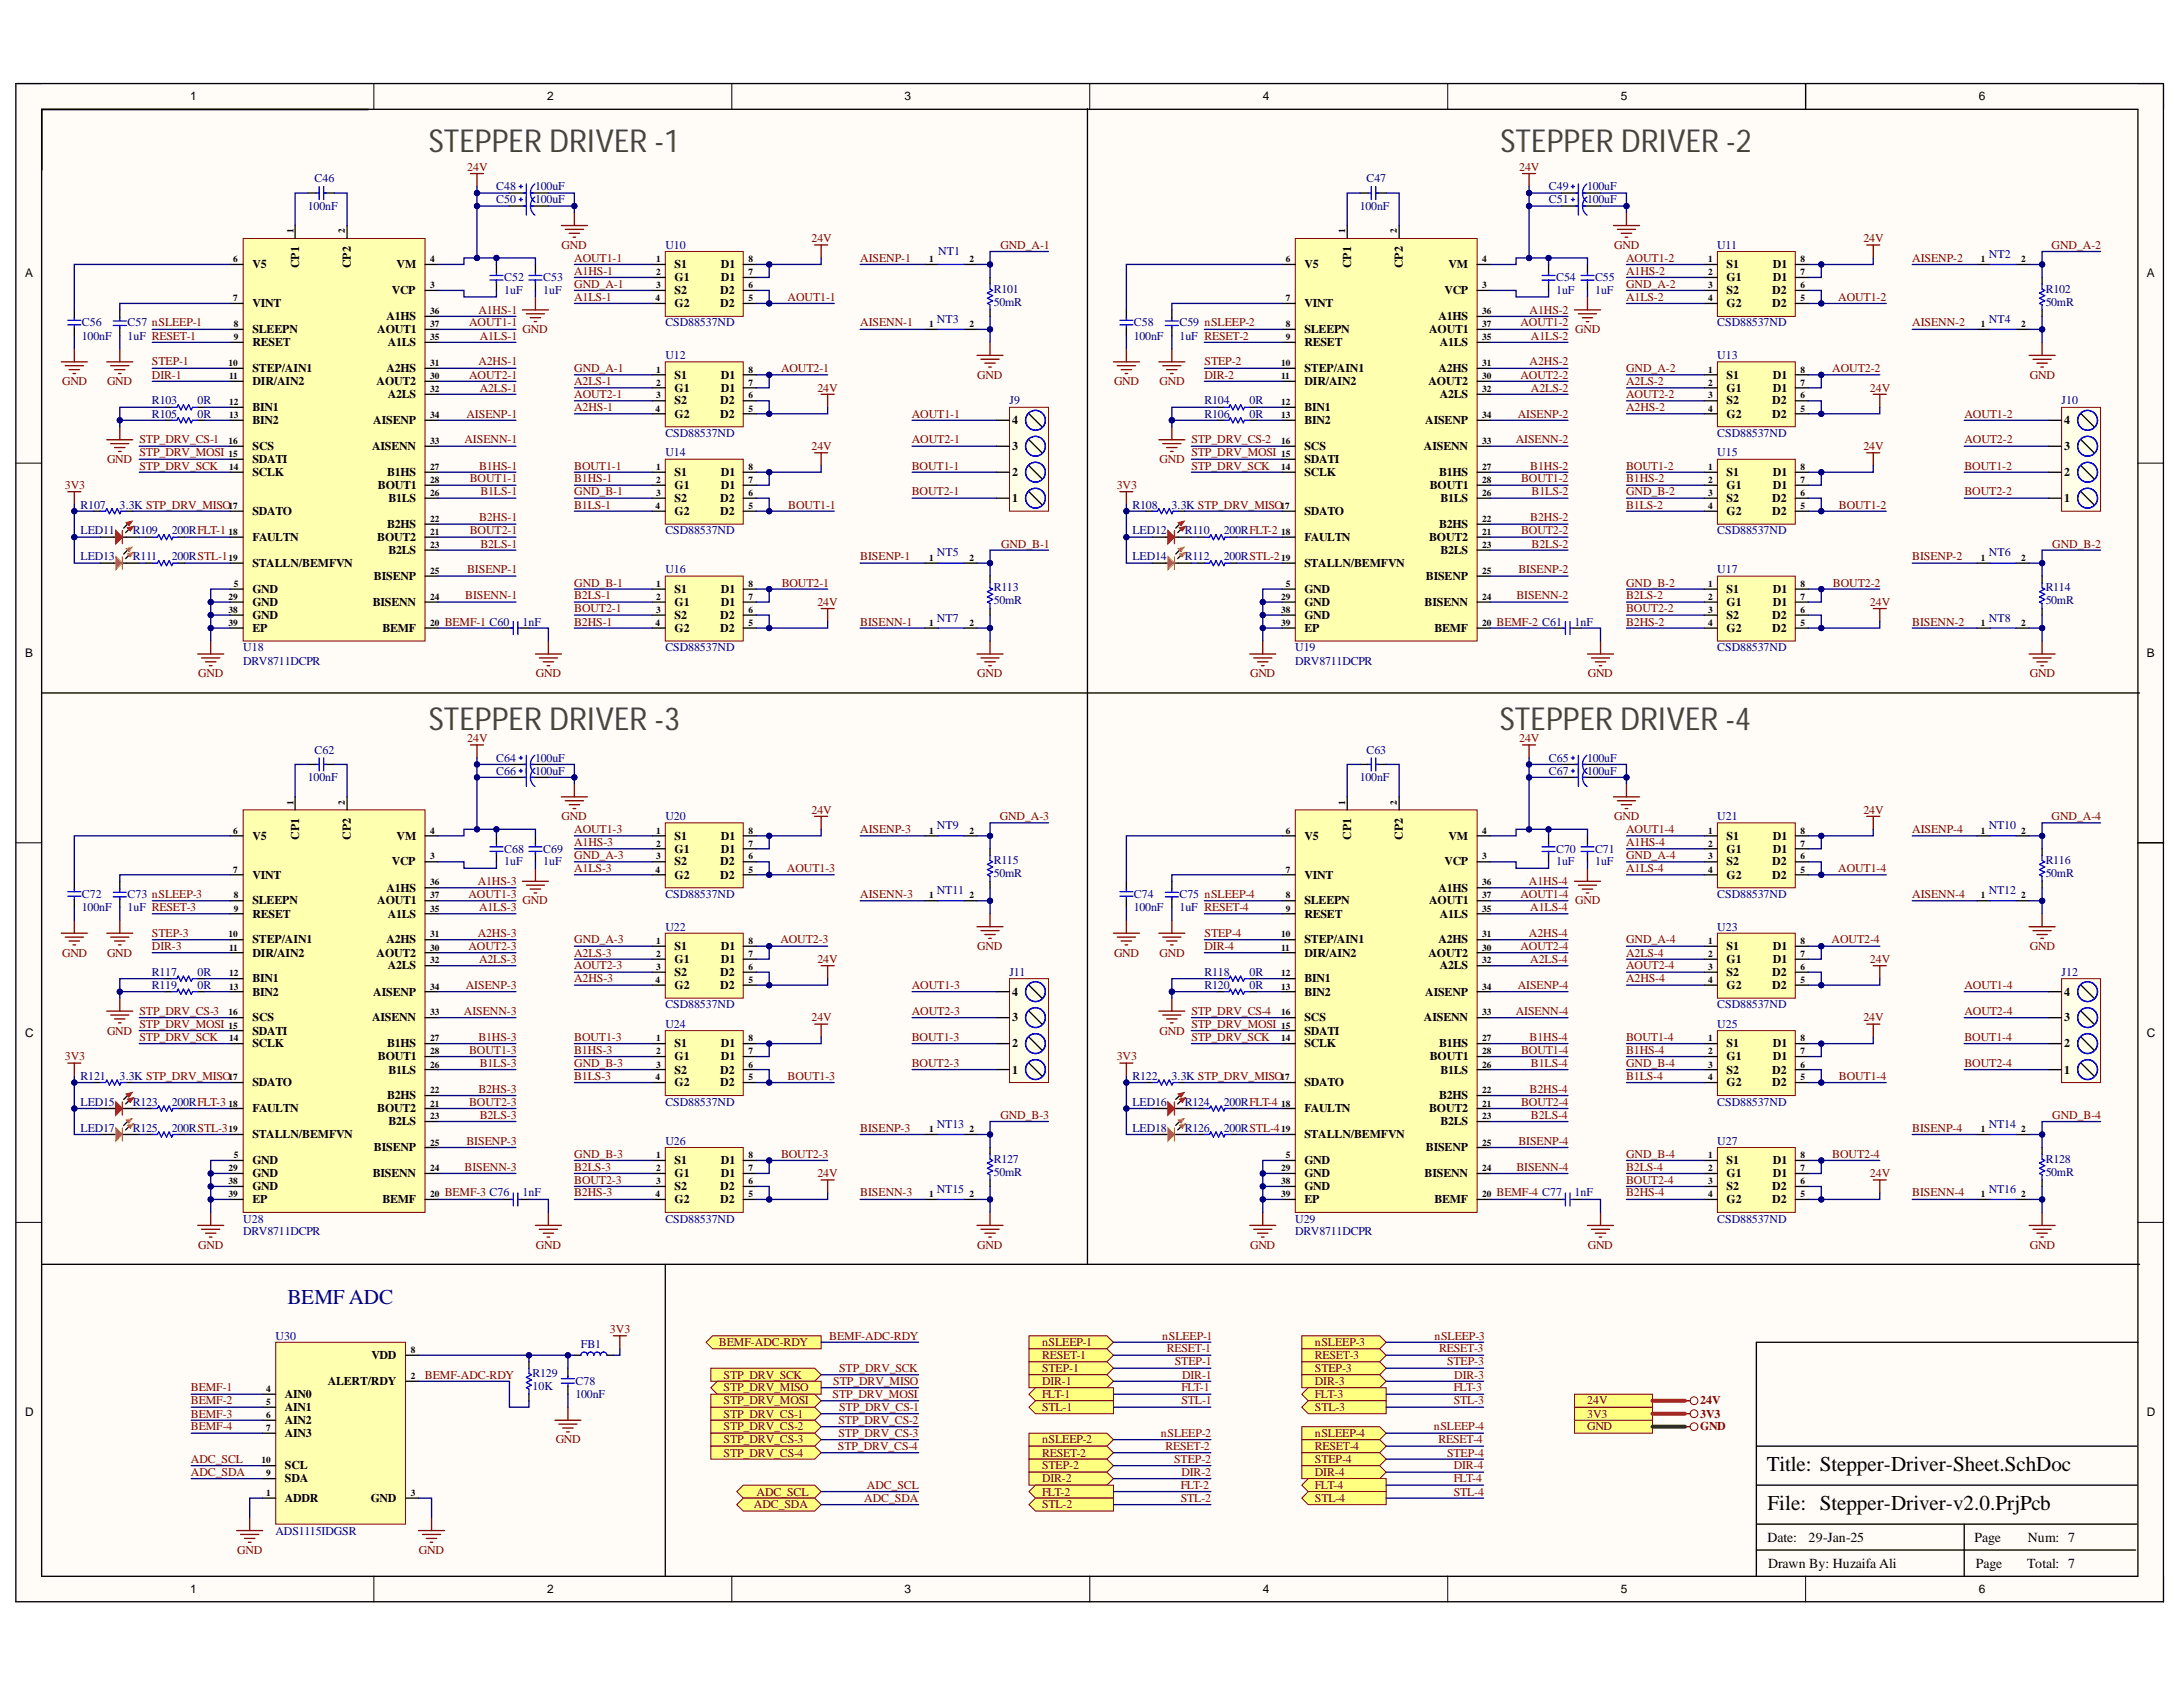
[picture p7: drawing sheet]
<svg xmlns="http://www.w3.org/2000/svg" width="279mm" height="216mm" viewBox="0 0 279 216" stroke-linecap="round" stroke-linejoin="round" font-family="sans-serif">
<defs><g id="words">
<g font-size="4.1" fill="#434343">
<text x="54.9" y="19.4">STEPPER DRIVER -1</text>
<text x="192.1" y="19.4">STEPPER DRIVER -2</text>
<text x="54.9" y="93.4">STEPPER DRIVER -3</text>
<text x="192" y="93.4">STEPPER DRIVER -4</text>
</g>
<text font-size="2.7" fill="#000080" x="36.8" y="166.9">BEMF ADC</text>
<g font-size="2.7">
<text x="226.1" y="188.3">Title: Stepper-Driver-Sheet.SchDoc</text>
<text x="226.2" y="193.3">File: Stepper-Driver-v2.0.PrjPcb</text>
</g>
<g font-size="1.8">
<text x="226.2" y="197.3">Date:</text>
<text x="231.5" y="197.3">29-Jan-25</text>
<text x="252.7" y="197.3">Page</text>
<text x="259.5" y="197.3">Num: 7</text>
<text x="226.3" y="200.6">Drawn By: Huzaifa Ali</text>
<text x="252.9" y="200.6">Page</text>
<text x="259.5" y="200.6">Total: 7</text>
</g>
<g font-size="1.5">
<text x="24.4" y="12.8">1</text>
<text x="70" y="12.8">2</text>
<text x="115.8" y="12.8">3</text>
<text x="161.6" y="12.8">4</text>
<text x="207.5" y="12.8">5</text>
<text x="253.3" y="12.8">6</text>
<text x="3.2" y="35.5">A</text>
<text x="32.3" y="34.3">V5</text>
<text x="38.3" y="34.3" transform="rotate(-90 38.3 34.3)">CP1</text>
<text x="44.9" y="34.3" transform="rotate(-90 44.9 34.3)">CP2</text>
<text x="50.7" y="34.3">VM</text>
<text x="86.3" y="34.3">S1</text>
<text x="92.3" y="34.3">D1</text>
<text x="166.9" y="34.3">V5</text>
<text x="172.9" y="34.3" transform="rotate(-90 172.9 34.3)">CP1</text>
<text x="179.5" y="34.3" transform="rotate(-90 179.5 34.3)">CP2</text>
<text x="185.4" y="34.3">VM</text>
<text x="221" y="34.3">S1</text>
<text x="226.9" y="34.3">D1</text>
<text x="274.8" y="35.5">A</text>
<text x="32.3" y="39.3">VINT</text>
<text x="49.5" y="41">A1HS</text>
<text x="50.2" y="37.6">VCP</text>
<text x="86.3" y="36">G1</text>
<text x="86.3" y="37.6">S2</text>
<text x="86.3" y="39.3">G2</text>
<text x="92.2" y="39.3">D2</text>
<text x="92.2" y="37.6">D2</text>
<text x="92.3" y="36">D1</text>
<text x="166.9" y="39.3">VINT</text>
<text x="184.1" y="41">A1HS</text>
<text x="184.9" y="37.6">VCP</text>
<text x="221" y="36">G1</text>
<text x="221" y="37.6">S2</text>
<text x="221" y="39.3">G2</text>
<text x="226.8" y="39.3">D2</text>
<text x="226.8" y="37.6">D2</text>
<text x="226.9" y="36">D1</text>
<text x="32.3" y="42.6">SLEEPN</text>
<text x="32.3" y="44.3">RESET</text>
<text x="32.3" y="47.6">STEP/AIN1</text>
<text x="48.3" y="42.6">AOUT1</text>
<text x="49.5" y="47.6">A2HS</text>
<text x="49.6" y="44.3">A1LS</text>
<text x="166.9" y="42.6">SLEEPN</text>
<text x="166.9" y="44.3">RESET</text>
<text x="166.9" y="47.6">STEP/AIN1</text>
<text x="182.9" y="42.6">AOUT1</text>
<text x="184.1" y="47.6">A2HS</text>
<text x="184.3" y="44.3">A1LS</text>
<text x="32.3" y="49.3">DIR/AIN2</text>
<text x="32.3" y="52.6">BIN1</text>
<text x="48.2" y="49.3">AOUT2</text>
<text x="49.6" y="51">A2LS</text>
<text x="86.3" y="48.4">S1</text>
<text x="86.3" y="50.1">G1</text>
<text x="86.3" y="51.7">S2</text>
<text x="86.3" y="53.4">G2</text>
<text x="92.2" y="53.4">D2</text>
<text x="92.2" y="51.7">D2</text>
<text x="92.3" y="50.1">D1</text>
<text x="92.3" y="48.4">D1</text>
<text x="166.9" y="49.3">DIR/AIN2</text>
<text x="166.9" y="52.6">BIN1</text>
<text x="182.8" y="49.3">AOUT2</text>
<text x="184.3" y="51">A2LS</text>
<text x="221" y="48.4">S1</text>
<text x="221" y="50.1">G1</text>
<text x="221" y="51.7">S2</text>
<text x="221" y="53.4">G2</text>
<text x="226.8" y="53.4">D2</text>
<text x="226.8" y="51.7">D2</text>
<text x="226.9" y="50.1">D1</text>
<text x="226.9" y="48.4">D1</text>
<text x="32.3" y="54.3">BIN2</text>
<text x="32.3" y="59.3">SDATI</text>
<text x="32.3" y="57.6">SCS</text>
<text x="47.6" y="57.6">AISENN</text>
<text x="47.8" y="54.3">AISENP</text>
<text x="129.6" y="57.6">3</text>
<text x="129.6" y="54.3">4</text>
<text x="166.9" y="54.3">BIN2</text>
<text x="166.9" y="59.3">SDATI</text>
<text x="166.9" y="57.6">SCS</text>
<text x="182.2" y="57.6">AISENN</text>
<text x="182.4" y="54.3">AISENP</text>
<text x="264.2" y="57.6">3</text>
<text x="264.2" y="54.3">4</text>
<text x="32.3" y="61">SCLK</text>
<text x="32.3" y="65.9">SDATO</text>
<text x="48.4" y="62.6">BOUT1</text>
<text x="49.6" y="61">B1HS</text>
<text x="49.7" y="64.3">B1LS</text>
<text x="86.3" y="61">S1</text>
<text x="86.3" y="62.6">G1</text>
<text x="86.3" y="64.3">S2</text>
<text x="86.3" y="65.9">G2</text>
<text x="92.2" y="65.9">D2</text>
<text x="92.2" y="64.3">D2</text>
<text x="92.3" y="62.6">D1</text>
<text x="92.3" y="61">D1</text>
<text x="129.6" y="64.3">1</text>
<text x="129.6" y="61">2</text>
<text x="166.9" y="61">SCLK</text>
<text x="166.9" y="65.9">SDATO</text>
<text x="183" y="62.6">BOUT1</text>
<text x="184.2" y="61">B1HS</text>
<text x="184.4" y="64.3">B1LS</text>
<text x="221" y="61">S1</text>
<text x="221" y="62.6">G1</text>
<text x="221" y="64.3">S2</text>
<text x="221" y="65.9">G2</text>
<text x="226.8" y="65.9">D2</text>
<text x="226.8" y="64.3">D2</text>
<text x="226.9" y="62.6">D1</text>
<text x="226.9" y="61">D1</text>
<text x="264.2" y="64.3">1</text>
<text x="264.2" y="61">2</text>
<text x="32.3" y="69.2">FAULTN</text>
<text x="48.3" y="69.2">BOUT2</text>
<text x="49.6" y="67.6">B2HS</text>
<text x="49.7" y="70.8">B2LS</text>
<text x="166.9" y="69.2">FAULTN</text>
<text x="182.9" y="69.2">BOUT2</text>
<text x="184.2" y="67.6">B2HS</text>
<text x="184.4" y="70.8">B2LS</text>
<text x="32.3" y="75.8">GND</text>
<text x="32.3" y="72.5">STALLN/BEMFVN</text>
<text x="32.3" y="77.5">GND</text>
<text x="47.7" y="77.5">BISENN</text>
<text x="47.9" y="74.2">BISENP</text>
<text x="86.3" y="75.8">S1</text>
<text x="86.3" y="77.5">G1</text>
<text x="92.3" y="77.5">D1</text>
<text x="92.3" y="75.8">D1</text>
<text x="166.9" y="75.8">GND</text>
<text x="166.9" y="72.5">STALLN/BEMFVN</text>
<text x="166.9" y="77.5">GND</text>
<text x="182.3" y="77.5">BISENN</text>
<text x="182.5" y="74.2">BISENP</text>
<text x="221" y="75.8">S1</text>
<text x="221" y="77.5">G1</text>
<text x="226.9" y="77.5">D1</text>
<text x="226.9" y="75.8">D1</text>
<text x="32.3" y="79.2">GND</text>
<text x="32.3" y="80.8">EP</text>
<text x="49" y="80.8">BEMF</text>
<text x="86.3" y="79.2">S2</text>
<text x="86.3" y="80.8">G2</text>
<text x="92.2" y="80.8">D2</text>
<text x="92.2" y="79.2">D2</text>
<text x="166.9" y="79.2">GND</text>
<text x="166.9" y="80.8">EP</text>
<text x="183.6" y="80.8">BEMF</text>
<text x="221" y="79.2">S2</text>
<text x="221" y="80.8">G2</text>
<text x="226.8" y="80.8">D2</text>
<text x="226.8" y="79.2">D2</text>
<text x="3.2" y="84">B</text>
<text x="274.8" y="84">B</text>
<text x="32.3" y="107.5">V5</text>
<text x="38.3" y="107.5" transform="rotate(-90 38.3 107.5)">CP1</text>
<text x="44.9" y="107.5" transform="rotate(-90 44.9 107.5)">CP2</text>
<text x="50.7" y="107.5">VM</text>
<text x="86.3" y="107.5">S1</text>
<text x="92.3" y="107.5">D1</text>
<text x="166.9" y="107.5">V5</text>
<text x="172.9" y="107.5" transform="rotate(-90 172.9 107.5)">CP1</text>
<text x="179.5" y="107.5" transform="rotate(-90 179.5 107.5)">CP2</text>
<text x="185.4" y="107.5">VM</text>
<text x="221" y="107.5">S1</text>
<text x="226.9" y="107.5">D1</text>
<text x="32.3" y="112.4">VINT</text>
<text x="50.2" y="110.8">VCP</text>
<text x="86.3" y="109.1">G1</text>
<text x="86.3" y="110.8">S2</text>
<text x="86.3" y="112.4">G2</text>
<text x="92.2" y="112.4">D2</text>
<text x="92.2" y="110.8">D2</text>
<text x="92.3" y="109.1">D1</text>
<text x="166.9" y="112.4">VINT</text>
<text x="184.9" y="110.8">VCP</text>
<text x="221" y="109.1">G1</text>
<text x="221" y="110.8">S2</text>
<text x="221" y="112.4">G2</text>
<text x="226.8" y="112.4">D2</text>
<text x="226.8" y="110.8">D2</text>
<text x="226.9" y="109.1">D1</text>
<text x="32.3" y="115.7">SLEEPN</text>
<text x="32.3" y="117.4">RESET</text>
<text x="48.3" y="115.7">AOUT1</text>
<text x="49.5" y="114.1">A1HS</text>
<text x="49.6" y="117.4">A1LS</text>
<text x="166.9" y="115.7">SLEEPN</text>
<text x="166.9" y="117.4">RESET</text>
<text x="182.9" y="115.7">AOUT1</text>
<text x="184.1" y="114.1">A1HS</text>
<text x="184.3" y="117.4">A1LS</text>
<text x="32.3" y="120.7">STEP/AIN1</text>
<text x="32.3" y="122.4">DIR/AIN2</text>
<text x="32.3" y="125.7">BIN1</text>
<text x="48.2" y="122.4">AOUT2</text>
<text x="49.5" y="120.7">A2HS</text>
<text x="49.6" y="124">A2LS</text>
<text x="86.3" y="121.6">S1</text>
<text x="86.3" y="123.3">G1</text>
<text x="86.3" y="124.9">S2</text>
<text x="92.2" y="124.9">D2</text>
<text x="92.3" y="123.3">D1</text>
<text x="92.3" y="121.6">D1</text>
<text x="166.9" y="120.7">STEP/AIN1</text>
<text x="166.9" y="122.4">DIR/AIN2</text>
<text x="166.9" y="125.7">BIN1</text>
<text x="182.8" y="122.4">AOUT2</text>
<text x="184.1" y="120.7">A2HS</text>
<text x="184.3" y="124">A2LS</text>
<text x="221" y="121.6">S1</text>
<text x="221" y="123.3">G1</text>
<text x="221" y="124.9">S2</text>
<text x="226.8" y="124.9">D2</text>
<text x="226.9" y="123.3">D1</text>
<text x="226.9" y="121.6">D1</text>
<text x="32.3" y="127.4">BIN2</text>
<text x="32.3" y="130.7">SCS</text>
<text x="47.6" y="130.7">AISENN</text>
<text x="47.8" y="127.4">AISENP</text>
<text x="86.3" y="126.6">G2</text>
<text x="92.2" y="126.6">D2</text>
<text x="129.6" y="130.7">3</text>
<text x="129.6" y="127.4">4</text>
<text x="166.9" y="127.4">BIN2</text>
<text x="166.9" y="130.7">SCS</text>
<text x="182.2" y="130.7">AISENN</text>
<text x="182.4" y="127.4">AISENP</text>
<text x="221" y="126.6">G2</text>
<text x="226.8" y="126.6">D2</text>
<text x="264.2" y="130.7">3</text>
<text x="264.2" y="127.4">4</text>
<text x="3.2" y="132.7">C</text>
<text x="32.3" y="134">SCLK</text>
<text x="32.3" y="132.4">SDATI</text>
<text x="48.4" y="135.7">BOUT1</text>
<text x="49.6" y="134">B1HS</text>
<text x="49.7" y="137.4">B1LS</text>
<text x="86.3" y="134">S1</text>
<text x="86.3" y="135.7">G1</text>
<text x="86.3" y="137.4">S2</text>
<text x="92.2" y="137.4">D2</text>
<text x="92.3" y="135.7">D1</text>
<text x="92.3" y="134">D1</text>
<text x="129.6" y="137.4">1</text>
<text x="129.6" y="134">2</text>
<text x="166.9" y="134">SCLK</text>
<text x="166.9" y="132.4">SDATI</text>
<text x="183" y="135.7">BOUT1</text>
<text x="184.2" y="134">B1HS</text>
<text x="184.4" y="137.4">B1LS</text>
<text x="221" y="134">S1</text>
<text x="221" y="135.7">G1</text>
<text x="221" y="137.4">S2</text>
<text x="226.8" y="137.4">D2</text>
<text x="226.9" y="135.7">D1</text>
<text x="226.9" y="134">D1</text>
<text x="264.2" y="137.4">1</text>
<text x="264.2" y="134">2</text>
<text x="274.8" y="132.7">C</text>
<text x="32.3" y="139">SDATO</text>
<text x="32.3" y="142.4">FAULTN</text>
<text x="48.3" y="142.4">BOUT2</text>
<text x="49.6" y="140.7">B2HS</text>
<text x="49.7" y="144">B2LS</text>
<text x="86.3" y="139">G2</text>
<text x="92.2" y="139">D2</text>
<text x="166.9" y="139">SDATO</text>
<text x="166.9" y="142.4">FAULTN</text>
<text x="182.9" y="142.4">BOUT2</text>
<text x="184.2" y="140.7">B2HS</text>
<text x="184.4" y="144">B2LS</text>
<text x="221" y="139">G2</text>
<text x="226.8" y="139">D2</text>
<text x="32.3" y="149">GND</text>
<text x="32.3" y="145.7">STALLN/BEMFVN</text>
<text x="47.9" y="147.4">BISENP</text>
<text x="86.3" y="149">S1</text>
<text x="92.3" y="149">D1</text>
<text x="166.9" y="149">GND</text>
<text x="166.9" y="145.7">STALLN/BEMFVN</text>
<text x="182.5" y="147.4">BISENP</text>
<text x="221" y="149">S1</text>
<text x="226.9" y="149">D1</text>
<text x="32.3" y="150.7">GND</text>
<text x="32.3" y="152.3">GND</text>
<text x="32.3" y="154">EP</text>
<text x="47.7" y="150.7">BISENN</text>
<text x="49" y="154">BEMF</text>
<text x="86.3" y="150.7">G1</text>
<text x="86.3" y="152.3">S2</text>
<text x="86.3" y="154">G2</text>
<text x="92.2" y="154">D2</text>
<text x="92.2" y="152.3">D2</text>
<text x="92.3" y="150.7">D1</text>
<text x="166.9" y="150.7">GND</text>
<text x="166.9" y="152.3">GND</text>
<text x="166.9" y="154">EP</text>
<text x="182.3" y="150.7">BISENN</text>
<text x="183.6" y="154">BEMF</text>
<text x="221" y="150.7">G1</text>
<text x="221" y="152.3">S2</text>
<text x="221" y="154">G2</text>
<text x="226.8" y="154">D2</text>
<text x="226.8" y="152.3">D2</text>
<text x="226.9" y="150.7">D1</text>
<text x="47.5" y="173.9">VDD</text>
<text x="36.4" y="178.9">AIN0</text>
<text x="41.9" y="177.3">ALERT/RDY</text>
<text x="3.2" y="181.2">D</text>
<text x="36.4" y="180.6">AIN1</text>
<text x="36.4" y="182.2">AIN2</text>
<text x="36.4" y="183.9">AIN3</text>
<text x="274.8" y="181.2">D</text>
<text x="36.4" y="188">SCL</text>
<text x="36.4" y="189.7">SDA</text>
<text x="36.4" y="192.2">ADDR</text>
<text x="47.4" y="192.2">GND</text>
<text x="24.4" y="203.8">1</text>
<text x="70" y="203.8">2</text>
<text x="115.8" y="203.8">3</text>
<text x="161.6" y="203.8">4</text>
<text x="207.5" y="203.8">5</text>
<text x="253.3" y="203.8">6</text>
</g>
<g font-size="1.5" fill="#000080">
<text x="40.3" y="23.3">C46</text>
<text x="174.9" y="23.3">C47</text>
<text x="39.4" y="26.9">100nF</text>
<text x="63.5" y="24.3">C48</text>
<text x="63.5" y="26">C50</text>
<text x="68.5" y="24.3">100uF</text>
<text x="68.5" y="26">100uF</text>
<text x="174" y="26.9">100nF</text>
<text x="198.2" y="24.3">C49</text>
<text x="198.2" y="26">C51</text>
<text x="203.1" y="24.3">100uF</text>
<text x="203.1" y="26">100uF</text>
<text x="85.2" y="31.9">U10</text>
<text x="120.1" y="32.6">NT1</text>
<text x="219.8" y="31.9">U11</text>
<text x="254.6" y="33">NT2</text>
<text x="10.5" y="41.8">C56</text>
<text x="16.3" y="41.8">C57 nSLEEP-1</text>
<text x="64.5" y="36">C52</text>
<text x="64.5" y="37.6">1uF</text>
<text x="69.5" y="36">C53</text>
<text x="69.5" y="37.6">1uF</text>
<text x="85.2" y="41.8">CSD88537ND</text>
<text x="119.9" y="41.3">NT3</text>
<text x="127.2" y="37.5">R101</text>
<text x="127.2" y="39.1">50mR</text>
<text x="145.1" y="41.8">C58</text>
<text x="151" y="41.8">C59 nSLEEP-2</text>
<text x="199.2" y="36">C54</text>
<text x="199.2" y="37.6">1uF</text>
<text x="204.2" y="36">C55</text>
<text x="204.2" y="37.6">1uF</text>
<text x="219.8" y="41.8">CSD88537ND</text>
<text x="254.6" y="41.3">NT4</text>
<text x="261.8" y="37.5">R102</text>
<text x="261.8" y="39.1">50mR</text>
<text x="10.5" y="43.5">100nF</text>
<text x="16.3" y="43.5">1uF RESET-1</text>
<text x="85.2" y="46">U12</text>
<text x="145.1" y="43.5">100nF</text>
<text x="151" y="43.5">1uF RESET-2</text>
<text x="219.8" y="46">U13</text>
<text x="19.5" y="51.7">R103</text>
<text x="19.5" y="53.4">R105</text>
<text x="25.3" y="51.7">0R</text>
<text x="25.3" y="53.4">0R</text>
<text x="129.2" y="51.7">J9</text>
<text x="154.2" y="51.7">R104</text>
<text x="154.2" y="53.4">R106</text>
<text x="159.9" y="51.7">0R</text>
<text x="159.9" y="53.4">0R</text>
<text x="263.9" y="51.7">J10</text>
<text x="85.2" y="56">CSD88537ND</text>
<text x="85.2" y="58.4">U14</text>
<text x="219.8" y="56">CSD88537ND</text>
<text x="219.8" y="58.4">U15</text>
<text x="10.3" y="65.1">R107</text>
<text x="15.3" y="65.1">3.3K STP_DRV_MISO</text>
<text x="145" y="65.1">R108</text>
<text x="149.9" y="65.1">3.3K STP_DRV_MISO</text>
<text x="10.3" y="71.7">LED13</text>
<text x="10.3" y="68.4">LED11</text>
<text x="17" y="68.4">R109</text>
<text x="17" y="71.7">R111</text>
<text x="22" y="68.4">200RFLT-1</text>
<text x="22" y="71.7">200RSTL-1</text>
<text x="85.2" y="68.4">CSD88537ND</text>
<text x="119.9" y="71.2">NT5</text>
<text x="145" y="71.7">LED14</text>
<text x="145" y="68.4">LED12</text>
<text x="151.6" y="68.4">R110</text>
<text x="151.6" y="71.7">R112</text>
<text x="156.6" y="68.4">200RFLT-2</text>
<text x="156.6" y="71.7">200RSTL-2</text>
<text x="219.8" y="68.4">CSD88537ND</text>
<text x="254.6" y="71.2">NT6</text>
<text x="85.2" y="73.4">U16</text>
<text x="127.2" y="75.7">R113</text>
<text x="127.2" y="77.4">50mR</text>
<text x="219.8" y="73.4">U17</text>
<text x="261.8" y="75.7">R114</text>
<text x="261.8" y="77.4">50mR</text>
<text x="31.1" y="83.4">U18</text>
<text x="66.9" y="80.1">1nF</text>
<text x="85.2" y="83.4">CSD88537ND</text>
<text x="119.9" y="79.6">NT7</text>
<text x="165.8" y="83.4">U19</text>
<text x="201.5" y="80.1">1nF</text>
<text x="219.8" y="83.4">CSD88537ND</text>
<text x="254.6" y="79.6">NT8</text>
<text x="31.1" y="85.1">DRV8711DCPR</text>
<text x="165.8" y="85.1">DRV8711DCPR</text>
<text x="39.4" y="99.9">100nF</text>
<text x="40.3" y="96.5">C62</text>
<text x="63.5" y="97.5">C64</text>
<text x="63.5" y="99.2">C66</text>
<text x="68.5" y="97.5">100uF</text>
<text x="68.5" y="99.2">100uF</text>
<text x="174" y="99.9">100nF</text>
<text x="174.9" y="96.5">C63</text>
<text x="198.2" y="97.5">C65</text>
<text x="198.2" y="99.2">C67</text>
<text x="203.1" y="97.5">100uF</text>
<text x="203.1" y="99.2">100uF</text>
<text x="85.2" y="104.9">U20</text>
<text x="119.9" y="106.1">NT9</text>
<text x="219.8" y="104.9">U21</text>
<text x="254.6" y="106.1">NT10</text>
<text x="64.5" y="109.1">C68</text>
<text x="64.5" y="110.8">1uF</text>
<text x="69.5" y="109.1">C69</text>
<text x="69.5" y="110.8">1uF</text>
<text x="127.2" y="110.6">R115</text>
<text x="127.2" y="112.3">50mR</text>
<text x="199.2" y="109.1">C70</text>
<text x="199.2" y="110.8">1uF</text>
<text x="204.2" y="109.1">C71</text>
<text x="204.2" y="110.8">1uF</text>
<text x="261.8" y="110.6">R116</text>
<text x="261.8" y="112.3">50mR</text>
<text x="10.5" y="114.9">C72</text>
<text x="10.5" y="116.6">100nF</text>
<text x="16.3" y="114.9">C73 nSLEEP-3</text>
<text x="16.3" y="116.6">1uF RESET-3</text>
<text x="85.2" y="114.9">CSD88537ND</text>
<text x="85.2" y="119.1">U22</text>
<text x="119.9" y="114.4">NT11</text>
<text x="145.1" y="114.9">C74</text>
<text x="145.1" y="116.6">100nF</text>
<text x="151" y="114.9">C75 nSLEEP-4</text>
<text x="151" y="116.6">1uF RESET-4</text>
<text x="219.8" y="114.9">CSD88537ND</text>
<text x="219.8" y="119.1">U23</text>
<text x="254.6" y="114.4">NT12</text>
<text x="19.5" y="124.9">R117</text>
<text x="25.3" y="124.9">0R</text>
<text x="129.2" y="124.9">J11</text>
<text x="154.2" y="124.9">R118</text>
<text x="159.9" y="124.9">0R</text>
<text x="263.9" y="124.9">J12</text>
<text x="19.5" y="126.6">R119</text>
<text x="25.3" y="126.6">0R</text>
<text x="85.2" y="129">CSD88537ND</text>
<text x="85.2" y="131.6">U24</text>
<text x="154.2" y="126.6">R120</text>
<text x="159.9" y="126.6">0R</text>
<text x="219.8" y="129">CSD88537ND</text>
<text x="219.8" y="131.6">U25</text>
<text x="10.3" y="138.2">R121</text>
<text x="10.3" y="141.5">LED15</text>
<text x="15.3" y="138.2">3.3K STP_DRV_MISO</text>
<text x="17" y="141.5">R123</text>
<text x="22" y="141.5">200RFLT-3</text>
<text x="85.2" y="141.5">CSD88537ND</text>
<text x="145" y="138.2">R122</text>
<text x="145" y="141.5">LED16</text>
<text x="149.9" y="138.2">3.3K STP_DRV_MISO</text>
<text x="151.6" y="141.5">R124</text>
<text x="156.6" y="141.5">200RFLT-4</text>
<text x="219.8" y="141.5">CSD88537ND</text>
<text x="10.3" y="144.8">LED17</text>
<text x="17" y="144.8">R125</text>
<text x="22" y="144.8">200RSTL-3</text>
<text x="85.2" y="146.5">U26</text>
<text x="119.9" y="144.3">NT13</text>
<text x="127.2" y="148.8">R127</text>
<text x="145" y="144.8">LED18</text>
<text x="151.6" y="144.8">R126</text>
<text x="156.6" y="144.8">200RSTL-4</text>
<text x="219.8" y="146.5">U27</text>
<text x="254.6" y="144.3">NT14</text>
<text x="261.8" y="148.8">R128</text>
<text x="66.9" y="153.1">1nF</text>
<text x="119.9" y="152.7">NT15</text>
<text x="127.2" y="150.5">50mR</text>
<text x="201.5" y="153.1">1nF</text>
<text x="254.6" y="152.7">NT16</text>
<text x="261.8" y="150.5">50mR</text>
<text x="31.1" y="156.5">U28</text>
<text x="31.1" y="158.1">DRV8711DCPR</text>
<text x="85.2" y="156.5">CSD88537ND</text>
<text x="165.8" y="156.5">U29</text>
<text x="165.8" y="158.1">DRV8711DCPR</text>
<text x="219.8" y="156.5">CSD88537ND</text>
<text x="35.3" y="171.5">U30</text>
<text x="74.3" y="172.6">FB1</text>
<text x="68.2" y="176.3">R129</text>
<text x="68.2" y="177.9">10K</text>
<text x="73.7" y="177.3">C78</text>
<text x="73.7" y="178.9">100nF</text>
<text x="35.3" y="196.4">ADS1115IDGSR</text>
</g>
<g font-size="1.5" fill="#800000">
<text x="59.8" y="21.9">24V</text>
<text x="194.4" y="21.9">24V</text>
<text x="71.9" y="31.9">GND</text>
<text x="73.5" y="33.5">AOUT1-1</text>
<text x="73.5" y="35.2">A1HS-1</text>
<text x="103.9" y="31">24V</text>
<text x="110.1" y="33.5">AISENP-1</text>
<text x="128" y="31.9">GND_A-1</text>
<text x="206.6" y="31.9">GND</text>
<text x="208.1" y="33.5">AOUT1-2</text>
<text x="208.1" y="35.2">A1HS-2</text>
<text x="238.5" y="31">24V</text>
<text x="244.7" y="33.5">AISENP-2</text>
<text x="262.6" y="31.9">GND_A-2</text>
<text x="60" y="41.8">AOUT1-1</text>
<text x="61.2" y="40.2">A1HS-1</text>
<text x="73.5" y="36.9">GND_A-1</text>
<text x="73.5" y="38.5">A1LS-1</text>
<text x="100.8" y="38.5">AOUT1-1</text>
<text x="110.1" y="41.8">AISENN-1</text>
<text x="194.6" y="41.8">AOUT1-2</text>
<text x="195.8" y="40.2">A1HS-2</text>
<text x="208.1" y="36.9">GND_A-2</text>
<text x="208.1" y="38.5">A1LS-2</text>
<text x="235.3" y="38.5">AOUT1-2</text>
<text x="244.7" y="41.8">AISENN-2</text>
<text x="19.5" y="46.8">STEP-1</text>
<text x="61.2" y="46.8">A2HS-1</text>
<text x="61.4" y="43.5">A1LS-1</text>
<text x="66.9" y="42.6">GND</text>
<text x="73.5" y="47.6">GND_A-1</text>
<text x="100" y="47.6">AOUT2-1</text>
<text x="154.2" y="46.8">STEP-2</text>
<text x="195.8" y="46.8">A2HS-2</text>
<text x="195.9" y="43.5">A1LS-2</text>
<text x="201.6" y="42.6">GND</text>
<text x="208.1" y="47.6">GND_A-2</text>
<text x="234.5" y="47.6">AOUT2-2</text>
<text x="7.9" y="49.3">GND</text>
<text x="13.7" y="49.3">GND</text>
<text x="19.5" y="48.4">DIR-1</text>
<text x="59.7" y="53.4">AISENP-1</text>
<text x="60" y="48.4">AOUT2-1</text>
<text x="61.4" y="50.1">A2LS-1</text>
<text x="73.5" y="49.3">A2LS-1</text>
<text x="73.5" y="51">AOUT2-1</text>
<text x="73.5" y="52.6">A2HS-1</text>
<text x="104.6" y="50.1">24V</text>
<text x="116.7" y="53.4">AOUT1-1</text>
<text x="125.1" y="48.4">GND</text>
<text x="142.6" y="49.3">GND</text>
<text x="148.4" y="49.3">GND</text>
<text x="154.2" y="48.4">DIR-2</text>
<text x="194.3" y="53.4">AISENP-2</text>
<text x="194.6" y="48.4">AOUT2-2</text>
<text x="195.9" y="50.1">A2LS-2</text>
<text x="208.1" y="49.3">A2LS-2</text>
<text x="208.1" y="51">AOUT2-2</text>
<text x="208.1" y="52.6">A2HS-2</text>
<text x="239.3" y="50.1">24V</text>
<text x="251.4" y="53.4">AOUT1-2</text>
<text x="259.8" y="48.4">GND</text>
<text x="13.7" y="59.3">GND</text>
<text x="17.8" y="56.7">STP_DRV_CS-1</text>
<text x="17.8" y="58.4">STP_DRV_MOSI</text>
<text x="59.5" y="56.7">AISENN-1</text>
<text x="103.9" y="57.6">24V</text>
<text x="116.7" y="56.7">AOUT2-1</text>
<text x="148.4" y="59.3">GND</text>
<text x="152.5" y="56.7">STP_DRV_CS-2</text>
<text x="152.5" y="58.4">STP_DRV_MOSI</text>
<text x="194" y="56.7">AISENN-2</text>
<text x="238.5" y="57.6">24V</text>
<text x="251.4" y="56.7">AOUT2-2</text>
<text x="8.3" y="62.6">3V3</text>
<text x="17.8" y="60.1">STP_DRV_SCK</text>
<text x="60.1" y="61.7">BOUT1-1</text>
<text x="61.3" y="60.1">B1HS-1</text>
<text x="61.5" y="63.4">B1LS-1</text>
<text x="73.5" y="60.1">BOUT1-1</text>
<text x="73.5" y="61.7">B1HS-1</text>
<text x="73.5" y="63.4">GND_B-1</text>
<text x="73.5" y="65.1">B1LS-1</text>
<text x="100.9" y="65.1">BOUT1-1</text>
<text x="116.7" y="60.1">BOUT1-1</text>
<text x="116.7" y="63.4">BOUT2-1</text>
<text x="142.9" y="62.6">3V3</text>
<text x="152.5" y="60.1">STP_DRV_SCK</text>
<text x="194.7" y="61.7">BOUT1-2</text>
<text x="195.9" y="60.1">B1HS-2</text>
<text x="196" y="63.4">B1LS-2</text>
<text x="208.1" y="60.1">BOUT1-2</text>
<text x="208.1" y="61.7">B1HS-2</text>
<text x="208.1" y="63.4">GND_B-2</text>
<text x="208.1" y="65.1">B1LS-2</text>
<text x="235.4" y="65.1">BOUT1-2</text>
<text x="251.4" y="60.1">BOUT1-2</text>
<text x="251.4" y="63.4">BOUT2-2</text>
<text x="60.1" y="68.4">BOUT2-1</text>
<text x="61.3" y="66.7">B2HS-1</text>
<text x="61.5" y="70.1">B2LS-1</text>
<text x="110.1" y="71.7">BISENP-1</text>
<text x="128.1" y="70.1">GND_B-1</text>
<text x="194.7" y="68.4">BOUT2-2</text>
<text x="195.9" y="66.7">B2HS-2</text>
<text x="196" y="70.1">B2LS-2</text>
<text x="244.7" y="71.7">BISENP-2</text>
<text x="262.7" y="70.1">GND_B-2</text>
<text x="59.5" y="76.7">BISENN-1</text>
<text x="59.8" y="73.4">BISENP-1</text>
<text x="73.5" y="75.1">GND_B-1</text>
<text x="73.5" y="76.7">B2LS-1</text>
<text x="100" y="75.1">BOUT2-1</text>
<text x="104.6" y="77.5">24V</text>
<text x="194.1" y="76.7">BISENN-2</text>
<text x="194.3" y="73.4">BISENP-2</text>
<text x="208.1" y="75.1">GND_B-2</text>
<text x="208.1" y="76.7">B2LS-2</text>
<text x="234.6" y="75.1">BOUT2-2</text>
<text x="239.3" y="77.5">24V</text>
<text x="56.9" y="80.1">BEMF-1 C60</text>
<text x="73.5" y="78.4">BOUT2-1</text>
<text x="73.5" y="80.1">B2HS-1</text>
<text x="110.1" y="80.1">BISENN-1</text>
<text x="191.6" y="80.1">BEMF-2 C61</text>
<text x="208.1" y="78.4">BOUT2-2</text>
<text x="208.1" y="80.1">B2HS-2</text>
<text x="244.7" y="80.1">BISENN-2</text>
<text x="25.4" y="86.7">GND</text>
<text x="68.6" y="86.7">GND</text>
<text x="125.1" y="86.7">GND</text>
<text x="160" y="86.7">GND</text>
<text x="203.2" y="86.7">GND</text>
<text x="259.8" y="86.7">GND</text>
<text x="59.8" y="94.9">24V</text>
<text x="194.4" y="94.9">24V</text>
<text x="71.9" y="104.9">GND</text>
<text x="73.5" y="106.6">AOUT1-3</text>
<text x="103.9" y="104.2">24V</text>
<text x="110.1" y="106.6">AISENP-3</text>
<text x="128" y="104.9">GND_A-3</text>
<text x="206.6" y="104.9">GND</text>
<text x="208.1" y="106.6">AOUT1-4</text>
<text x="238.5" y="104.2">24V</text>
<text x="244.7" y="106.6">AISENP-4</text>
<text x="262.6" y="104.9">GND_A-4</text>
<text x="61.1" y="113.3">A1HS-3</text>
<text x="73.5" y="108.3">A1HS-3</text>
<text x="73.5" y="109.9">GND_A-3</text>
<text x="73.5" y="111.6">A1LS-3</text>
<text x="100.7" y="111.6">AOUT1-3</text>
<text x="195.7" y="113.3">A1HS-4</text>
<text x="208.1" y="108.3">A1HS-4</text>
<text x="208.1" y="109.9">GND_A-4</text>
<text x="208.1" y="111.6">A1LS-4</text>
<text x="235.3" y="111.6">AOUT1-4</text>
<text x="19.5" y="119.9">STEP-3</text>
<text x="60" y="114.9">AOUT1-3</text>
<text x="61.1" y="119.9">A2HS-3</text>
<text x="61.3" y="116.6">A1LS-3</text>
<text x="66.9" y="115.7">GND</text>
<text x="110.1" y="114.9">AISENN-3</text>
<text x="154.2" y="119.9">STEP-4</text>
<text x="194.6" y="114.9">AOUT1-4</text>
<text x="195.7" y="119.9">A2HS-4</text>
<text x="195.9" y="116.6">A1LS-4</text>
<text x="201.6" y="115.7">GND</text>
<text x="244.7" y="114.9">AISENN-4</text>
<text x="7.9" y="122.4">GND</text>
<text x="13.7" y="122.4">GND</text>
<text x="19.5" y="121.6">DIR-3</text>
<text x="60" y="121.6">AOUT2-3</text>
<text x="61.3" y="123.3">A2LS-3</text>
<text x="73.5" y="120.7">GND_A-3</text>
<text x="73.5" y="122.4">A2LS-3</text>
<text x="73.5" y="124">AOUT2-3</text>
<text x="73.5" y="125.7">A2HS-3</text>
<text x="99.9" y="120.7">AOUT2-3</text>
<text x="104.6" y="123.3">24V</text>
<text x="125.1" y="121.6">GND</text>
<text x="142.6" y="122.4">GND</text>
<text x="148.4" y="122.4">GND</text>
<text x="154.2" y="121.6">DIR-4</text>
<text x="194.6" y="121.6">AOUT2-4</text>
<text x="195.9" y="123.3">A2LS-4</text>
<text x="208.1" y="120.7">GND_A-4</text>
<text x="208.1" y="122.4">A2LS-4</text>
<text x="208.1" y="124">AOUT2-4</text>
<text x="208.1" y="125.7">A2HS-4</text>
<text x="234.4" y="120.7">AOUT2-4</text>
<text x="239.3" y="123.3">24V</text>
<text x="259.8" y="121.6">GND</text>
<text x="17.8" y="129.9">STP_DRV_CS-3</text>
<text x="17.8" y="131.6">STP_DRV_MOSI</text>
<text x="59.4" y="129.9">AISENN-3</text>
<text x="59.6" y="126.6">AISENP-3</text>
<text x="103.9" y="130.7">24V</text>
<text x="116.7" y="126.6">AOUT1-3</text>
<text x="116.7" y="129.9">AOUT2-3</text>
<text x="152.5" y="129.9">STP_DRV_CS-4</text>
<text x="152.5" y="131.6">STP_DRV_MOSI</text>
<text x="194" y="129.9">AISENN-4</text>
<text x="194.3" y="126.6">AISENP-4</text>
<text x="238.5" y="130.7">24V</text>
<text x="251.4" y="126.6">AOUT1-4</text>
<text x="251.4" y="129.9">AOUT2-4</text>
<text x="8.3" y="135.7">3V3</text>
<text x="13.7" y="132.4">GND</text>
<text x="17.8" y="133.2">STP_DRV_SCK</text>
<text x="60" y="134.8">BOUT1-3</text>
<text x="61.2" y="133.2">B1HS-3</text>
<text x="61.4" y="136.5">B1LS-3</text>
<text x="73.5" y="133.2">BOUT1-3</text>
<text x="73.5" y="134.8">B1HS-3</text>
<text x="73.5" y="136.5">GND_B-3</text>
<text x="116.7" y="133.2">BOUT1-3</text>
<text x="116.7" y="136.5">BOUT2-3</text>
<text x="142.9" y="135.7">3V3</text>
<text x="148.4" y="132.4">GND</text>
<text x="152.5" y="133.2">STP_DRV_SCK</text>
<text x="194.7" y="134.8">BOUT1-4</text>
<text x="195.8" y="133.2">B1HS-4</text>
<text x="195.9" y="136.5">B1LS-4</text>
<text x="208.1" y="133.2">BOUT1-4</text>
<text x="208.1" y="134.8">B1HS-4</text>
<text x="208.1" y="136.5">GND_B-4</text>
<text x="251.4" y="133.2">BOUT1-4</text>
<text x="251.4" y="136.5">BOUT2-4</text>
<text x="60" y="141.5">BOUT2-3</text>
<text x="61.2" y="139.8">B2HS-3</text>
<text x="61.4" y="143.2">B2LS-3</text>
<text x="73.5" y="138.2">B1LS-3</text>
<text x="100.8" y="138.2">BOUT1-3</text>
<text x="128" y="143.2">GND_B-3</text>
<text x="194.7" y="141.5">BOUT2-4</text>
<text x="195.8" y="139.8">B2HS-4</text>
<text x="195.9" y="143.2">B2LS-4</text>
<text x="208.1" y="138.2">B1LS-4</text>
<text x="235.4" y="138.2">BOUT1-4</text>
<text x="262.7" y="143.2">GND_B-4</text>
<text x="59.5" y="149.8">BISENN-3</text>
<text x="59.7" y="146.5">BISENP-3</text>
<text x="73.5" y="148.2">GND_B-3</text>
<text x="73.5" y="149.8">B2LS-3</text>
<text x="100" y="148.2">BOUT2-3</text>
<text x="110.1" y="144.8">BISENP-3</text>
<text x="194.1" y="149.8">BISENN-4</text>
<text x="194.3" y="146.5">BISENP-4</text>
<text x="208.1" y="148.2">GND_B-4</text>
<text x="208.1" y="149.8">B2LS-4</text>
<text x="234.5" y="148.2">BOUT2-4</text>
<text x="244.7" y="144.8">BISENP-4</text>
<text x="56.9" y="153.1">BEMF-3 C76</text>
<text x="73.5" y="151.5">BOUT2-3</text>
<text x="73.5" y="153.1">B2HS-3</text>
<text x="104.6" y="150.7">24V</text>
<text x="110.1" y="153.1">BISENN-3</text>
<text x="191.6" y="153.1">BEMF-4 C77</text>
<text x="208.1" y="151.5">BOUT2-4</text>
<text x="208.1" y="153.1">B2HS-4</text>
<text x="239.3" y="150.7">24V</text>
<text x="244.7" y="153.1">BISENN-4</text>
<text x="25.4" y="159.8">GND</text>
<text x="68.6" y="159.8">GND</text>
<text x="125.1" y="159.8">GND</text>
<text x="160" y="159.8">GND</text>
<text x="203.2" y="159.8">GND</text>
<text x="259.8" y="159.8">GND</text>
<text x="78.1" y="170.6">3V3</text>
<text x="92" y="172.3">BEMF-ADC-RDY</text>
<text x="106.1" y="171.5">BEMF-ADC-RDY</text>
<text x="133.4" y="172.3">nSLEEP-1</text>
<text x="133.4" y="173.9">RESET-1</text>
<text x="148.8" y="171.5">nSLEEP-1</text>
<text x="149.4" y="173.1">RESET-1</text>
<text x="168.3" y="172.3">nSLEEP-3</text>
<text x="168.3" y="173.9">RESET-3</text>
<text x="183.6" y="171.5">nSLEEP-3</text>
<text x="184.2" y="173.1">RESET-3</text>
<text x="24.4" y="178.1">BEMF-1</text>
<text x="24.4" y="179.7">BEMF-2</text>
<text x="54.4" y="176.4">BEMF-ADC-RDY</text>
<text x="92.6" y="176.4">STP_DRV_SCK</text>
<text x="92.6" y="178.1">STP_DRV_MISO</text>
<text x="92.6" y="179.7">STP_DRV_MOSI</text>
<text x="106.6" y="178.9">STP_DRV_MOSI</text>
<text x="106.6" y="177.3">STP_DRV_MISO</text>
<text x="107.4" y="175.6">STP_DRV_SCK</text>
<text x="133.4" y="175.6">STEP-1</text>
<text x="133.4" y="177.3">DIR-1</text>
<text x="133.4" y="178.9">FLT-1</text>
<text x="150.4" y="174.8">STEP-1</text>
<text x="151.2" y="178.1">FLT-1</text>
<text x="151.2" y="179.7">STL-1</text>
<text x="151.3" y="176.4">DIR-1</text>
<text x="168.3" y="175.6">STEP-3</text>
<text x="168.3" y="177.3">DIR-3</text>
<text x="168.3" y="178.9">FLT-3</text>
<text x="185.2" y="174.8">STEP-3</text>
<text x="186.1" y="178.1">FLT-3</text>
<text x="186.1" y="179.7">STL-3</text>
<text x="186.1" y="176.4">DIR-3</text>
<text x="203.1" y="179.7">24V</text>
<text x="217.6" y="179.7">24V</text>
<text x="24.4" y="181.4">BEMF-3</text>
<text x="24.4" y="183">BEMF-4</text>
<text x="71.1" y="184.7">GND</text>
<text x="92.6" y="181.4">STP_DRV_CS-1</text>
<text x="92.6" y="183">STP_DRV_CS-2</text>
<text x="92.6" y="184.7">STP_DRV_CS-3</text>
<text x="107.2" y="185.6">STP_DRV_CS-4</text>
<text x="107.3" y="182.2">STP_DRV_CS-2</text>
<text x="107.3" y="183.9">STP_DRV_CS-3</text>
<text x="107.4" y="180.6">STP_DRV_CS-1</text>
<text x="133.4" y="180.6">STL-1</text>
<text x="133.4" y="184.7">nSLEEP-2</text>
<text x="148.6" y="183.9">nSLEEP-2</text>
<text x="149.2" y="185.6">RESET-2</text>
<text x="168.3" y="180.6">STL-3</text>
<text x="168.3" y="183.9">nSLEEP-4</text>
<text x="168.3" y="185.6">RESET-4</text>
<text x="183.5" y="183">nSLEEP-4</text>
<text x="184.1" y="184.7">RESET-4</text>
<text x="203.1" y="183">GND</text>
<text x="203.1" y="181.4">3V3</text>
<text x="217.6" y="183">GND</text>
<text x="217.6" y="181.4">3V3</text>
<text x="24.4" y="187.2">ADC_SCL</text>
<text x="24.4" y="188.9">ADC_SDA</text>
<text x="92.6" y="186.4">STP_DRV_CS-4</text>
<text x="96.8" y="191.4">ADC_SCL</text>
<text x="111" y="190.6">ADC_SCL</text>
<text x="133.4" y="186.4">RESET-2</text>
<text x="133.4" y="188">STEP-2</text>
<text x="133.4" y="189.7">DIR-2</text>
<text x="133.4" y="191.4">FLT-2</text>
<text x="150.3" y="187.2">STEP-2</text>
<text x="151.1" y="190.6">FLT-2</text>
<text x="151.2" y="188.9">DIR-2</text>
<text x="168.3" y="187.2">STEP-4</text>
<text x="168.3" y="188.9">DIR-4</text>
<text x="168.3" y="190.6">FLT-4</text>
<text x="185.2" y="186.4">STEP-4</text>
<text x="186.1" y="188">DIR-4</text>
<text x="186.1" y="189.7">FLT-4</text>
<text x="186.1" y="191.4">STL-4</text>
<text x="96.5" y="193">ADC_SDA</text>
<text x="110.6" y="192.2">ADC_SDA</text>
<text x="133.4" y="193">STL-2</text>
<text x="151.1" y="192.2">STL-2</text>
<text x="168.3" y="192.2">STL-4</text>
<text x="30.4" y="198.8">GND</text>
<text x="53.6" y="198.8">GND</text>
</g>
<g font-size="1.2">
<text x="37.5" y="29.8" transform="rotate(-90 37.5 29.8)">1</text>
<text x="44.1" y="29.8" transform="rotate(-90 44.1 29.8)">2</text>
<text x="172.2" y="29.8" transform="rotate(-90 172.2 29.8)">1</text>
<text x="178.8" y="29.8" transform="rotate(-90 178.8 29.8)">2</text>
<text x="29.9" y="33.6">6</text>
<text x="55.1" y="33.6">4</text>
<text x="84" y="33.6">1</text>
<text x="84" y="35.3">2</text>
<text x="95.8" y="35.3">7</text>
<text x="95.8" y="33.6">8</text>
<text x="118.9" y="33.6">1</text>
<text x="124.1" y="33.6">2</text>
<text x="164.6" y="33.6">6</text>
<text x="189.7" y="33.6">4</text>
<text x="218.6" y="33.6">1</text>
<text x="218.6" y="35.3">2</text>
<text x="230.5" y="35.3">7</text>
<text x="230.5" y="33.6">8</text>
<text x="253.5" y="33.6">1</text>
<text x="258.7" y="33.6">2</text>
<text x="29.9" y="38.6">7</text>
<text x="29.9" y="41.8">8</text>
<text x="55.1" y="36.9">3</text>
<text x="55.1" y="40.2">36</text>
<text x="55.1" y="41.8">37</text>
<text x="83.9" y="38.6">4</text>
<text x="84" y="36.9">3</text>
<text x="95.8" y="38.6">5</text>
<text x="95.8" y="36.9">6</text>
<text x="118.9" y="41.8">1</text>
<text x="124.1" y="41.8">2</text>
<text x="164.6" y="38.6">7</text>
<text x="164.6" y="41.8">8</text>
<text x="189.7" y="36.9">3</text>
<text x="189.7" y="40.2">36</text>
<text x="189.7" y="41.8">37</text>
<text x="218.6" y="36.9">3</text>
<text x="218.6" y="38.6">4</text>
<text x="230.5" y="38.6">5</text>
<text x="230.5" y="36.9">6</text>
<text x="253.5" y="41.8">1</text>
<text x="258.7" y="41.8">2</text>
<text x="29.3" y="46.8">10</text>
<text x="29.9" y="43.5">9</text>
<text x="55.1" y="46.8">31</text>
<text x="55.1" y="43.5">35</text>
<text x="84" y="47.7">1</text>
<text x="95.8" y="47.7">8</text>
<text x="164" y="46.8">10</text>
<text x="164.6" y="43.5">9</text>
<text x="189.7" y="46.8">31</text>
<text x="189.7" y="43.5">35</text>
<text x="218.6" y="47.7">1</text>
<text x="230.5" y="47.7">8</text>
<text x="29.3" y="48.5">11</text>
<text x="29.3" y="51.8">12</text>
<text x="29.3" y="53.5">13</text>
<text x="55.1" y="48.5">30</text>
<text x="55.1" y="50.2">32</text>
<text x="55.1" y="53.5">34</text>
<text x="83.9" y="52.7">4</text>
<text x="84" y="49.4">2</text>
<text x="84" y="51">3</text>
<text x="95.8" y="52.7">5</text>
<text x="95.8" y="51">6</text>
<text x="95.8" y="49.4">7</text>
<text x="164" y="48.5">11</text>
<text x="164" y="51.8">12</text>
<text x="164" y="53.5">13</text>
<text x="189.7" y="48.5">30</text>
<text x="189.7" y="50.2">32</text>
<text x="189.7" y="53.5">34</text>
<text x="218.6" y="49.4">2</text>
<text x="218.6" y="51">3</text>
<text x="218.6" y="52.7">4</text>
<text x="230.5" y="52.7">5</text>
<text x="230.5" y="51">6</text>
<text x="230.5" y="49.4">7</text>
<text x="29.3" y="58.5">15</text>
<text x="29.3" y="56.8">16</text>
<text x="55.1" y="56.8">33</text>
<text x="164" y="58.5">15</text>
<text x="164" y="56.8">16</text>
<text x="189.7" y="56.8">33</text>
<text x="29.3" y="65.1">17</text>
<text x="29.3" y="60.1">14</text>
<text x="55.1" y="63.5">26</text>
<text x="55.1" y="60.1">27</text>
<text x="55.1" y="61.8">28</text>
<text x="83.9" y="65.1">4</text>
<text x="84" y="60.1">1</text>
<text x="84" y="61.8">2</text>
<text x="84" y="63.5">3</text>
<text x="95.8" y="65.1">5</text>
<text x="95.8" y="63.5">6</text>
<text x="95.8" y="61.8">7</text>
<text x="95.8" y="60.1">8</text>
<text x="163.9" y="65.1">17</text>
<text x="164" y="60.1">14</text>
<text x="189.7" y="63.5">26</text>
<text x="189.7" y="60.1">27</text>
<text x="189.7" y="61.8">28</text>
<text x="218.6" y="60.1">1</text>
<text x="218.6" y="61.8">2</text>
<text x="218.6" y="63.5">3</text>
<text x="218.6" y="65.1">4</text>
<text x="230.5" y="65.1">5</text>
<text x="230.5" y="63.5">6</text>
<text x="230.5" y="61.8">7</text>
<text x="230.5" y="60.1">8</text>
<text x="29.3" y="68.5">18</text>
<text x="29.3" y="71.8">19</text>
<text x="55.1" y="68.5">21</text>
<text x="55.1" y="66.8">22</text>
<text x="55.1" y="70.1">23</text>
<text x="118.9" y="71.8">1</text>
<text x="124.1" y="71.8">2</text>
<text x="164" y="68.5">18</text>
<text x="164" y="71.8">19</text>
<text x="189.7" y="68.5">21</text>
<text x="189.7" y="66.8">22</text>
<text x="189.7" y="70.1">23</text>
<text x="253.5" y="71.8">1</text>
<text x="258.7" y="71.8">2</text>
<text x="29.3" y="76.8">29</text>
<text x="29.9" y="75.1">5</text>
<text x="55.1" y="76.8">24</text>
<text x="55.1" y="73.5">25</text>
<text x="84" y="75.1">1</text>
<text x="84" y="76.8">2</text>
<text x="95.8" y="76.8">7</text>
<text x="95.8" y="75.1">8</text>
<text x="164" y="76.8">29</text>
<text x="164.6" y="75.1">5</text>
<text x="189.7" y="76.8">24</text>
<text x="189.7" y="73.5">25</text>
<text x="218.6" y="75.1">1</text>
<text x="218.6" y="76.8">2</text>
<text x="230.5" y="76.8">7</text>
<text x="230.5" y="75.1">8</text>
<text x="29.3" y="78.5">38</text>
<text x="29.3" y="80.1">39</text>
<text x="55.1" y="80.1">20</text>
<text x="83.9" y="80.1">4</text>
<text x="84" y="78.5">3</text>
<text x="95.8" y="80.1">5</text>
<text x="95.8" y="78.5">6</text>
<text x="118.9" y="80.1">1</text>
<text x="124.1" y="80.1">2</text>
<text x="164" y="78.5">38</text>
<text x="164" y="80.1">39</text>
<text x="189.7" y="80.1">20</text>
<text x="218.6" y="78.5">3</text>
<text x="218.6" y="80.1">4</text>
<text x="230.5" y="80.1">5</text>
<text x="230.5" y="78.5">6</text>
<text x="253.5" y="80.1">1</text>
<text x="258.7" y="80.1">2</text>
<text x="29.9" y="106.7">6</text>
<text x="37.5" y="103" transform="rotate(-90 37.5 103)">1</text>
<text x="44.1" y="103" transform="rotate(-90 44.1 103)">2</text>
<text x="55.1" y="106.7">4</text>
<text x="84" y="106.7">1</text>
<text x="95.8" y="106.7">8</text>
<text x="118.9" y="106.7">1</text>
<text x="124.1" y="106.7">2</text>
<text x="164.6" y="106.7">6</text>
<text x="172.2" y="103" transform="rotate(-90 172.2 103)">1</text>
<text x="178.8" y="103" transform="rotate(-90 178.8 103)">2</text>
<text x="189.7" y="106.7">4</text>
<text x="218.6" y="106.7">1</text>
<text x="230.5" y="106.7">8</text>
<text x="253.5" y="106.7">1</text>
<text x="258.7" y="106.7">2</text>
<text x="29.9" y="111.7">7</text>
<text x="55.1" y="110">3</text>
<text x="55.1" y="113.3">36</text>
<text x="83.9" y="111.7">4</text>
<text x="84" y="108.4">2</text>
<text x="84" y="110">3</text>
<text x="95.8" y="111.7">5</text>
<text x="95.8" y="110">6</text>
<text x="95.8" y="108.4">7</text>
<text x="164.6" y="111.7">7</text>
<text x="189.7" y="110">3</text>
<text x="189.7" y="113.3">36</text>
<text x="218.6" y="108.4">2</text>
<text x="218.6" y="110">3</text>
<text x="218.6" y="111.7">4</text>
<text x="230.5" y="111.7">5</text>
<text x="230.5" y="110">6</text>
<text x="230.5" y="108.4">7</text>
<text x="29.3" y="120">10</text>
<text x="29.9" y="115">8</text>
<text x="29.9" y="116.7">9</text>
<text x="55.1" y="120">31</text>
<text x="55.1" y="116.7">35</text>
<text x="55.1" y="115">37</text>
<text x="118.9" y="115">1</text>
<text x="124.1" y="115">2</text>
<text x="164" y="120">10</text>
<text x="164.6" y="115">8</text>
<text x="164.6" y="116.7">9</text>
<text x="189.7" y="120">31</text>
<text x="189.7" y="116.7">35</text>
<text x="189.7" y="115">37</text>
<text x="253.5" y="115">1</text>
<text x="258.7" y="115">2</text>
<text x="29.3" y="121.7">11</text>
<text x="29.3" y="125">12</text>
<text x="55.1" y="121.7">30</text>
<text x="55.1" y="123.3">32</text>
<text x="83.9" y="125.8">4</text>
<text x="84" y="120.8">1</text>
<text x="84" y="122.5">2</text>
<text x="84" y="124.1">3</text>
<text x="95.8" y="125.8">5</text>
<text x="95.8" y="124.1">6</text>
<text x="95.8" y="122.5">7</text>
<text x="95.8" y="120.8">8</text>
<text x="164" y="121.7">11</text>
<text x="164" y="125">12</text>
<text x="189.7" y="121.7">30</text>
<text x="189.7" y="123.3">32</text>
<text x="218.6" y="120.8">1</text>
<text x="218.6" y="122.5">2</text>
<text x="218.6" y="124.1">3</text>
<text x="218.6" y="125.8">4</text>
<text x="230.5" y="125.8">5</text>
<text x="230.5" y="124.1">6</text>
<text x="230.5" y="122.5">7</text>
<text x="230.5" y="120.8">8</text>
<text x="29.3" y="131.6">15</text>
<text x="29.3" y="129.9">16</text>
<text x="29.3" y="126.6">13</text>
<text x="55.1" y="129.9">33</text>
<text x="55.1" y="126.6">34</text>
<text x="164" y="126.6">13</text>
<text x="164" y="131.6">15</text>
<text x="164" y="129.9">16</text>
<text x="189.7" y="129.9">33</text>
<text x="189.7" y="126.6">34</text>
<text x="29.3" y="133.2">14</text>
<text x="55.1" y="136.6">26</text>
<text x="55.1" y="133.2">27</text>
<text x="55.1" y="134.9">28</text>
<text x="84" y="133.2">1</text>
<text x="84" y="134.9">2</text>
<text x="84" y="136.6">3</text>
<text x="95.8" y="136.6">6</text>
<text x="95.8" y="134.9">7</text>
<text x="95.8" y="133.2">8</text>
<text x="164" y="133.2">14</text>
<text x="189.7" y="136.6">26</text>
<text x="189.7" y="133.2">27</text>
<text x="189.7" y="134.9">28</text>
<text x="218.6" y="133.2">1</text>
<text x="218.6" y="134.9">2</text>
<text x="218.6" y="136.6">3</text>
<text x="230.5" y="136.6">6</text>
<text x="230.5" y="134.9">7</text>
<text x="230.5" y="133.2">8</text>
<text x="29.3" y="138.2">17</text>
<text x="29.3" y="141.6">18</text>
<text x="55.1" y="141.6">21</text>
<text x="55.1" y="139.9">22</text>
<text x="55.1" y="143.2">23</text>
<text x="83.9" y="138.2">4</text>
<text x="95.8" y="138.2">5</text>
<text x="163.9" y="138.2">17</text>
<text x="164" y="141.6">18</text>
<text x="189.7" y="141.6">21</text>
<text x="189.7" y="139.9">22</text>
<text x="189.7" y="143.2">23</text>
<text x="218.6" y="138.2">4</text>
<text x="230.5" y="138.2">5</text>
<text x="29.3" y="144.9">19</text>
<text x="29.3" y="149.9">29</text>
<text x="29.9" y="148.2">5</text>
<text x="55.1" y="149.9">24</text>
<text x="55.1" y="146.6">25</text>
<text x="84" y="148.2">1</text>
<text x="84" y="149.9">2</text>
<text x="95.8" y="149.9">7</text>
<text x="95.8" y="148.2">8</text>
<text x="118.9" y="144.9">1</text>
<text x="124.1" y="144.9">2</text>
<text x="164" y="144.9">19</text>
<text x="164" y="149.9">29</text>
<text x="164.6" y="148.2">5</text>
<text x="189.7" y="149.9">24</text>
<text x="189.7" y="146.6">25</text>
<text x="218.6" y="148.2">1</text>
<text x="218.6" y="149.9">2</text>
<text x="230.5" y="149.9">7</text>
<text x="230.5" y="148.2">8</text>
<text x="253.5" y="144.9">1</text>
<text x="258.7" y="144.9">2</text>
<text x="29.3" y="151.6">38</text>
<text x="29.3" y="153.2">39</text>
<text x="55.1" y="153.2">20</text>
<text x="83.9" y="153.2">4</text>
<text x="84" y="151.6">3</text>
<text x="95.8" y="153.2">5</text>
<text x="95.8" y="151.6">6</text>
<text x="118.9" y="153.2">1</text>
<text x="124.1" y="153.2">2</text>
<text x="164" y="151.6">38</text>
<text x="164" y="153.2">39</text>
<text x="189.7" y="153.2">20</text>
<text x="218.6" y="151.6">3</text>
<text x="218.6" y="153.2">4</text>
<text x="230.5" y="153.2">5</text>
<text x="230.5" y="151.6">6</text>
<text x="253.5" y="153.2">1</text>
<text x="258.7" y="153.2">2</text>
<text x="52.6" y="173.1">8</text>
<text x="34.1" y="178.1">4</text>
<text x="34.1" y="179.8">5</text>
<text x="52.6" y="176.4">2</text>
<text x="34.1" y="181.4">6</text>
<text x="34.1" y="183.1">7</text>
<text x="33.5" y="187.3">10</text>
<text x="34.1" y="191.4">1</text>
<text x="34.1" y="189">9</text>
<text x="52.6" y="191.4">3</text>
</g>
</g></defs>
<g fill="#fffcf8">
<path d="M2 10.7h274.9v194.3h-274.9z" fill-rule="evenodd"/>
<path d="M5.4 14h268.2v187.7h-268.2z" fill-rule="evenodd"/>
</g>
<g fill="none" stroke="#000" stroke-width=".13">
<path d="M2 10.7h3.4M47.8 10.7v3.3M93.7 10.7v3.3M139.5 10.7v3.3M185.3 10.7v3.3M231.1 10.7v3.3M273.6 10.7h3.3v3.3M2 59.3h3.4M273.6 59.3h3.3M2 107.9h3.4M273.6 107.9h3.3M2 156.4h3.4"/>
<path d="M273.6 156.4h3.3M47.8 201.7v3.3M93.7 201.7v3.3M139.5 201.7v3.3M185.3 201.7v3.3M231.1 201.7v3.3M276.9 201.7v3.3"/>
</g>
<path d="M2 10.7h274.9v194.3h-274.9zM5.3 14h268.3v187.7h-268.3zM5.3 14h41.9M231.1 10.7v3.3M273.6 107.9h3.3M273.7 171.8h-48.9v29.9M224.8 198.4h48.5M224.8 195.1h48.7M224.8 190.1h48.7M224.8 185.1h48.7M251.4 195.1v6.6" fill="none" stroke="#000" stroke-width=".17"/>
<path d="M31.1 30.5h23.3v51.5h-23.3z" fill-rule="evenodd" fill="#ffffb0"/>
<path d="M31.1 30.5h23.3v51.5h-23.3z" fill="none" stroke="#800000" stroke-width=".13"/>
<g fill="none" stroke="#000" stroke-width=".17">
<path d="M9.5 39.7v1M15.3 39.7v1M29.5 33.8h1.6M29.5 38.8h1.6M37.8 28.9v1.6M39.4 24.7h1M41.7 24.7h1.1M44.4 28.9v1.6M54.4 37.2h1.7M54.4 33.8h1.7M63.5 33.8v1M63.5 36.1v1.1"/>
<path d="M68.5 33.8v1M68.5 36.1v1.1M9.5 42v1M15.3 41.9v1.1M21.1 52.1h.9M21.1 53.8h.9M25.3 52.1h.8M25.3 53.8h.8M29.5 42.2h1.6M29.5 43.8h1.6M29.5 47.1h1.6M29.5 48.8h1.6"/>
<path d="M29.5 52.1h1.6M29.5 53.8h1.6M29.5 58.8h1.6M29.5 57.1h1.6M54.4 42.2h1.7M54.4 43.8h1.7M54.4 47.1h1.7M54.4 48.8h1.7M54.4 53.8h1.7M54.4 57.1h1.7M54.4 50.5h1.7M54.4 40.5h1.7"/>
<path d="M12 65.4h.8M16.2 65.4h.8M16.5 71.1l-.4 .4M29.5 75.4h1.6M29.5 60.4h1.6M29.5 65.4h1.6M29.5 68.7h1.6M29.5 72.1h1.6M29.5 77.1h1.6M29.5 78.7h1.6M54.4 60.4h1.7M54.4 68.7h1.7"/>
<path d="M54.4 77.1h1.7M54.4 67.1h1.7M54.4 70.4h1.7M54.4 73.7h1.7M54.4 63.8h1.7M54.4 62.1h1.7M29.5 80.4h1.6M54.4 80.4h1.7"/>
</g>
<g fill="none" stroke="#00f" stroke-width=".17">
<path d="M40.4 24.7h.4M40.8 23.9v1.6M41.4 24.7h.4M41.4 23.9v1.6M62.7 35.8h1.7M62.7 35.3h1.7M63.5 34.8v.4M63.5 35.8v.4M67.7 35.8h1.7M67.7 35.3h1.7M68.5 34.8v.4M68.5 35.8v.4"/>
<path d="M8.7 41h1.6M8.7 41.6h1.6M9.5 40.7v.3M9.5 41.7v.3M14.5 41.7h1.7M14.5 41.1h1.7M15.3 40.7v.3M15.3 41.7v.3M22 52.1h.6l.2-.3 .3 .7 .4-.7 .3 .7 .3-.7 .4 .7 .1-.4h.7M22 53.8h.6l.2-.3 .3 .6 .4-.6 .3 .6 .3-.6 .4 .6 .1-.3h.7M12.8 65.4h.7l.2-.3 .3 .7 .3-.7 .4 .7 .3-.7 .3 .7 .2-.4h.7"/>
</g>
<g fill="none" stroke="#800000" stroke-width=".17">
<path d="M60.2 22.2h1.7M61 22.2v1.7M66.9 39.7h3.3M68.5 38v1.7M7.8 46.3h3.4M8.4 46.8h2.3M8.8 47.3h1.4M9.3 47.8h.4M9.5 44.6v1.7M13.7 46.3h3.3M13.7 56.3h3.3M14.2 46.8h2.3"/>
<path d="M14.2 56.8h2.3M14.7 47.3h1.3M14.7 57.3h1.3M15.2 47.8h.3M15.2 57.8h.3M15.3 44.6v1.7M15.3 54.6v1.7M67.4 40.2h2.3M67.9 40.7h1.3M68.4 41.2h.3M8.7 62.9h1.6M9.5 62.9v1.7"/>
<path d="M25.3 83.7h3.3M25.8 84.2h2.3M26.3 84.7h1.3M26.8 85.2h.3M27 82v1.7"/>
</g>
<path d="M16.3 70.9l.8-.2-.4 .6z" fill-rule="evenodd" fill="#f90"/>
<path d="M16.3 70.9l.8-.2-.4 .6z" fill="none" stroke="#f90" stroke-width=".13"/>
<path d="M16.3 70.4l-.5 .5" fill="none" stroke="#000" stroke-width=".17"/>
<path d="M16.1 70.2l.8-.2-.4 .6z" fill-rule="evenodd" fill="#f90"/>
<path d="M16.1 70.2l.8-.2-.4 .6z" fill="none" stroke="#f90" stroke-width=".13"/>
<path d="M12.8 72.1h2M15.7 72.1h2.1" fill="none" stroke="#000" stroke-width=".17"/>
<path d="M15.7 71.2v1.7" fill="none" stroke="#f90" stroke-width=".17"/>
<path d="M14.8 71.2l.9 .9-.9 .8z" fill="#f90"/>
<path d="M14.8 71.2l.9 .9-.9 .8z" fill="none" stroke="#f90" stroke-width=".17"/>
<path d="M16.5 67.7l-.4 .5" fill="none" stroke="#000" stroke-width=".17"/>
<path d="M16.3 67.6l.8-.2-.4 .5z" fill-rule="evenodd" fill="#c00"/>
<path d="M16.3 67.6l.8-.2-.4 .5z" fill="none" stroke="#c00" stroke-width=".13"/>
<path d="M16.3 67.1l-.5 .5" fill="none" stroke="#000" stroke-width=".17"/>
<path d="M16.1 66.9l.8-.2-.4 .6z" fill-rule="evenodd" fill="#c00"/>
<path d="M16.1 66.9l.8-.2-.4 .6z" fill="none" stroke="#c00" stroke-width=".13"/>
<path d="M12.8 68.7h2M15.7 68.7h2.1" fill="none" stroke="#000" stroke-width=".17"/>
<path d="M15.7 67.9v1.7" fill="none" stroke="#c00" stroke-width=".17"/>
<path d="M14.8 67.9l.9 .8-.9 .9z" fill="#c00"/>
<path d="M14.8 67.9l.9 .8-.9 .9z" fill="none" stroke="#c00" stroke-width=".17"/>
<path d="M18.7 68.7h.8M18.7 72.1h.8M22.8 68.7h.8M22.8 72.1h.8M64.4 80.4h1.1M66.7 80.4h1" fill="none" stroke="#000" stroke-width=".17"/>
<path d="M19.5 68.7h.7l.1-.3 .4 .7 .3-.7 .3 .7 .3-.7 .4 .7 .1-.4h.7M19.5 72.1h.7l.1-.4 .4 .7 .3-.7 .3 .7 .3-.7 .4 .7 .1-.3h.7M65.7 79.5v1.7M66.3 79.5v1.7M65.4 80.4h.3M66.4 80.4h.3" fill="none" stroke="#00f" stroke-width=".17"/>
<path d="M68.5 83.7h3.4M69 84.2h2.4M69.5 84.7h1.4M70 85.2h.4M70.2 82v1.7" fill="none" stroke="#800000" stroke-width=".17"/>
<path d="M85.2 32.2h9.9v8.3h-9.9z" fill-rule="evenodd" fill="#ffffb0"/>
<path d="M85.2 32.2h9.9v8.3h-9.9z" fill="none" stroke="#800000" stroke-width=".13"/>
<path d="M83.5 33.8h1.7M83.5 35.5h1.7M83.5 37.2h1.7M83.5 38.8h1.7M95.1 33.8h1.7M95.1 35.5h1.7M95.1 37.2h1.7M95.1 38.8h1.7" fill="none" stroke="#000" stroke-width=".17"/>
<path d="M104.3 31.3h1.6M105.1 31.3v1.7" fill="none" stroke="#800000" stroke-width=".17"/>
<path d="M85.2 46.3h9.9v8.3h-9.9z" fill-rule="evenodd" fill="#ffffb0"/>
<path d="M85.2 46.3h9.9v8.3h-9.9z" fill="none" stroke="#800000" stroke-width=".13"/>
<path d="M83.5 48h1.7M83.5 49.6h1.7M83.5 51.3h1.7M83.5 53h1.7M95.1 48h1.7M95.1 49.6h1.7M95.1 51.3h1.7M95.1 53h1.7" fill="none" stroke="#000" stroke-width=".17"/>
<path d="M105.1 50.5h1.7M105.9 50.5v1.6" fill="none" stroke="#800000" stroke-width=".17"/>
<path d="M85.2 58.8h9.9v8.3h-9.9z" fill-rule="evenodd" fill="#ffffb0"/>
<path d="M85.2 58.8h9.9v8.3h-9.9z" fill="none" stroke="#800000" stroke-width=".13"/>
<path d="M83.5 60.4h1.7M83.5 62.1h1.7M83.5 63.8h1.7M83.5 65.4h1.7M95.1 60.4h1.7M95.1 62.1h1.7M95.1 63.8h1.7M95.1 65.4h1.7" fill="none" stroke="#000" stroke-width=".17"/>
<path d="M104.3 57.9h1.6M105.1 57.9v1.7" fill="none" stroke="#800000" stroke-width=".17"/>
<path d="M85.2 73.7h9.9v8.3h-9.9z" fill-rule="evenodd" fill="#ffffb0"/>
<path d="M85.2 73.7h9.9v8.3h-9.9z" fill="none" stroke="#800000" stroke-width=".13"/>
<g fill="none" stroke="#000" stroke-width=".17">
<path d="M118.4 33.8h1.7M123.4 33.8h1.6M126.7 35.5v.8M126.7 39.7v.8M118.4 42.2h1.7M123.4 42.2h1.6M83.5 75.4h1.7M83.5 77.1h1.7M83.5 78.7h1.7M95.1 75.4h1.7M95.1 77.1h1.7M95.1 78.7h1.7"/>
<path d="M118.4 72.1h1.7M123.4 72.1h1.6M126.7 73.7v.9M126.7 77.9v.8M83.5 80.4h1.7M95.1 80.4h1.7M118.4 80.4h1.7M123.4 80.4h1.6"/>
</g>
<path d="M125 45.5h3.4M125.5 46h2.4M126 46.5h1.4M126.5 47h.4M126.7 43.8v1.7M105.1 77.9h1.7M105.9 77.9v1.6M125 83.7h3.4M125.5 84.2h2.4M126 84.7h1.4M126.5 85.2h.4M126.7 82v1.7" fill="none" stroke="#800000" stroke-width=".17"/>
<path d="M120.1 33.8h3.3M126.7 36.3v.7l.3 .2-.6 .3 .6 .3-.6 .4 .6 .3-.6 .3 .3 .2v.7M120.1 42.2h3.3M120.1 72.1h3.3M126.7 74.6v.6l.3 .2-.6 .3 .6 .4-.6 .3 .6 .3-.6 .4 .3 .1v.7M120.1 80.4h3.3" fill="none" stroke="#00f" stroke-width=".17"/>
<path d="M165.8 30.5h23.3v51.5h-23.3z" fill-rule="evenodd" fill="#ffffb0"/>
<path d="M165.8 30.5h23.3v51.5h-23.3z" fill="none" stroke="#800000" stroke-width=".13"/>
<g fill="none" stroke="#000" stroke-width=".17">
<path d="M144.2 39.7v1M150 39.7v1M164.1 33.8h1.7M164.1 38.8h1.7M172.4 28.9v1.6M174.1 24.7h1M176.3 24.7h1.1M179.1 28.9v1.6M189.1 37.2h1.6M189.1 33.8h1.6M198.2 33.8v1M198.2 36.1v1.1"/>
<path d="M203.2 33.8v1M203.2 36.1v1.1M144.2 42v1M150 41.9v1.1M155.8 52.1h.8M155.8 53.8h.8M160 52.1h.8M160 53.8h.8M164.1 42.2h1.7M164.1 43.8h1.7M164.1 47.1h1.7M164.1 48.8h1.7"/>
<path d="M164.1 52.1h1.7M164.1 53.8h1.7M164.1 58.8h1.7M164.1 57.1h1.7M189.1 42.2h1.6M189.1 43.8h1.6M189.1 47.1h1.6M189.1 48.8h1.6M189.1 53.8h1.6M189.1 57.1h1.6M189.1 50.5h1.6M189.1 40.5h1.6"/>
<path d="M146.7 65.4h.8M150.8 65.4h.8M151.1 71.1l-.4 .4M164.1 75.4h1.7M164.1 60.4h1.7M164.1 65.4h1.7M164.1 68.7h1.7M164.1 72.1h1.7M164.1 77.1h1.7M164.1 78.7h1.7M189.1 60.4h1.6M189.1 68.7h1.6"/>
<path d="M189.1 77.1h1.6M189.1 67.1h1.6M189.1 70.4h1.6M189.1 73.7h1.6M189.1 63.8h1.6M189.1 62.1h1.6M164.1 80.4h1.7M189.1 80.4h1.6"/>
</g>
<g fill="none" stroke="#00f" stroke-width=".17">
<path d="M175.1 24.7h.3M175.5 23.9v1.6M176.1 24.7h.3M176.1 23.9v1.6M197.4 35.8h1.6M197.4 35.3h1.6M198.2 34.8v.4M198.2 35.8v.4M202.4 35.8h1.6M202.4 35.3h1.6M203.2 34.8v.4M203.2 35.8v.4"/>
<path d="M143.3 41h1.7M143.3 41.6h1.7M144.2 40.7v.3M144.2 41.7v.3M149.2 41.7h1.6M149.2 41.1h1.6M150 40.7v.3M150 41.7v.3M156.6 52.1h.7l.2-.3 .3 .7 .3-.7 .4 .7 .3-.7 .3 .7 .2-.4h.7M156.6 53.8h.7l.2-.3 .3 .6 .3-.6 .4 .6 .3-.6 .3 .6 .2-.3h.7M147.5 65.4h.7l.1-.3 .4 .7 .3-.7 .3 .7 .4-.7 .3 .7 .1-.4h.7"/>
</g>
<g fill="none" stroke="#800000" stroke-width=".17">
<path d="M194.9 22.2h1.6M195.7 22.2v1.7M201.5 39.7h3.3M203.2 38v1.7M142.5 46.3h3.3M143 46.8h2.3M143.5 47.3h1.3M144 47.8h.3M144.2 44.6v1.7M148.3 46.3h3.3M148.3 56.3h3.3M148.8 46.8h2.3"/>
<path d="M148.8 56.8h2.3M149.3 47.3h1.4M149.3 57.3h1.4M149.8 47.8h.3M149.8 57.8h.3M150 44.6v1.7M150 54.6v1.7M202 40.2h2.3M202.5 40.7h1.3M203 41.2h.3M143.3 62.9h1.7M144.2 62.9v1.7"/>
<path d="M160 83.7h3.3M160.5 84.2h2.3M161 84.7h1.3M161.5 85.2h.3M161.6 82v1.7"/>
</g>
<path d="M151 70.9l.7-.2-.4 .6z" fill-rule="evenodd" fill="#f90"/>
<path d="M151 70.9l.7-.2-.4 .6z" fill="none" stroke="#f90" stroke-width=".13"/>
<path d="M151 70.4l-.5 .5" fill="none" stroke="#000" stroke-width=".17"/>
<path d="M150.8 70.2l.8-.2-.4 .6z" fill-rule="evenodd" fill="#f90"/>
<path d="M150.8 70.2l.8-.2-.4 .6z" fill="none" stroke="#f90" stroke-width=".13"/>
<path d="M147.5 72.1h2M150.3 72.1h2.2" fill="none" stroke="#000" stroke-width=".17"/>
<path d="M150.3 71.2v1.7" fill="none" stroke="#f90" stroke-width=".17"/>
<path d="M149.5 71.2l.8 .9-.8 .8z" fill="#f90"/>
<path d="M149.5 71.2l.8 .9-.8 .8z" fill="none" stroke="#f90" stroke-width=".17"/>
<path d="M151.1 67.7l-.4 .5" fill="none" stroke="#000" stroke-width=".17"/>
<path d="M151 67.6l.7-.2-.4 .5z" fill-rule="evenodd" fill="#c00"/>
<path d="M151 67.6l.7-.2-.4 .5z" fill="none" stroke="#c00" stroke-width=".13"/>
<path d="M151 67.1l-.5 .5" fill="none" stroke="#000" stroke-width=".17"/>
<path d="M150.8 66.9l.8-.2-.4 .6z" fill-rule="evenodd" fill="#c00"/>
<path d="M150.8 66.9l.8-.2-.4 .6z" fill="none" stroke="#c00" stroke-width=".13"/>
<path d="M147.5 68.7h2M150.3 68.7h2.2" fill="none" stroke="#000" stroke-width=".17"/>
<path d="M150.3 67.9v1.7" fill="none" stroke="#c00" stroke-width=".17"/>
<path d="M149.5 67.9l.8 .8-.8 .9z" fill="#c00"/>
<path d="M149.5 67.9l.8 .8-.8 .9z" fill="none" stroke="#c00" stroke-width=".17"/>
<path d="M153.3 68.7h.8M153.3 72.1h.8M157.5 68.7h.8M157.5 72.1h.8M199 80.4h1.1M201.4 80.4h1" fill="none" stroke="#000" stroke-width=".17"/>
<path d="M154.1 68.7h.7l.2-.3 .3 .7 .3-.7 .4 .7 .3-.7 .3 .7 .2-.4h.7M154.1 72.1h.7l.2-.4 .3 .7 .3-.7 .4 .7 .3-.7 .3 .7 .2-.3h.7M200.4 79.5v1.7M200.9 79.5v1.7M200 80.4h.4M201 80.4h.4" fill="none" stroke="#00f" stroke-width=".17"/>
<path d="M203.2 83.7h3.3M203.7 84.2h2.3M204.2 84.7h1.3M204.7 85.2h.3M204.8 82v1.7" fill="none" stroke="#800000" stroke-width=".17"/>
<path d="M219.8 32.2h10v8.3h-10z" fill-rule="evenodd" fill="#ffffb0"/>
<path d="M219.8 32.2h10v8.3h-10z" fill="none" stroke="#800000" stroke-width=".13"/>
<path d="M218.1 33.8h1.7M218.1 35.5h1.7M218.1 37.2h1.7M218.1 38.8h1.7M229.8 33.8h1.6M229.8 35.5h1.6M229.8 37.2h1.6M229.8 38.8h1.6" fill="none" stroke="#000" stroke-width=".17"/>
<path d="M238.9 31.4h1.7M239.8 31.4v1.6" fill="none" stroke="#800000" stroke-width=".17"/>
<path d="M219.8 46.3h10v8.3h-10z" fill-rule="evenodd" fill="#ffffb0"/>
<path d="M219.8 46.3h10v8.3h-10z" fill="none" stroke="#800000" stroke-width=".13"/>
<path d="M218.1 48h1.7M218.1 49.6h1.7M218.1 51.3h1.7M218.1 53h1.7M229.8 48h1.6M229.8 49.6h1.6M229.8 51.3h1.6M229.8 53h1.6" fill="none" stroke="#000" stroke-width=".17"/>
<path d="M239.8 50.5h1.6M240.6 50.5v1.6" fill="none" stroke="#800000" stroke-width=".17"/>
<path d="M219.8 58.8h10v8.3h-10z" fill-rule="evenodd" fill="#ffffb0"/>
<path d="M219.8 58.8h10v8.3h-10z" fill="none" stroke="#800000" stroke-width=".13"/>
<path d="M218.1 60.4h1.7M218.1 62.1h1.7M218.1 63.8h1.7M218.1 65.4h1.7M229.8 60.4h1.6M229.8 62.1h1.6M229.8 63.8h1.6M229.8 65.4h1.6" fill="none" stroke="#000" stroke-width=".17"/>
<path d="M238.9 57.9h1.7M239.8 57.9v1.7" fill="none" stroke="#800000" stroke-width=".17"/>
<path d="M219.8 73.7h10v8.3h-10z" fill-rule="evenodd" fill="#ffffb0"/>
<path d="M219.8 73.7h10v8.3h-10z" fill="none" stroke="#800000" stroke-width=".13"/>
<g fill="none" stroke="#000" stroke-width=".17">
<path d="M253.1 33.8h1.6M258 33.8h1.7M261.4 35.5v.8M261.4 39.7v.8M253.1 42.2h1.6M258 42.2h1.7M218.1 75.4h1.7M218.1 77.1h1.7M218.1 78.7h1.7M229.8 75.4h1.6M229.8 77.1h1.6M229.8 78.7h1.6"/>
<path d="M253.1 72.1h1.6M258 72.1h1.7M261.4 73.7v.9M261.4 77.9v.8M218.1 80.4h1.7M229.8 80.4h1.6M253.1 80.4h1.6M258 80.4h1.7"/>
</g>
<path d="M259.7 45.5h3.3M260.2 46h2.3M260.7 46.5h1.3M261.2 47h.3M261.4 43.8v1.7M239.8 77.9h1.6M240.6 77.9v1.6M259.7 83.7h3.3M260.2 84.2h2.3M260.7 84.7h1.3M261.2 85.2h.3M261.4 82v1.7" fill="none" stroke="#800000" stroke-width=".17"/>
<path d="M254.7 33.8h3.3M261.4 36.3v.7l.3 .2-.7 .3 .7 .3-.7 .4 .7 .3-.7 .3 .4 .2v.7M254.7 42.2h3.3M254.7 72.1h3.3M261.4 74.6v.6l.3 .2-.7 .3 .7 .4-.7 .3 .7 .3-.7 .4 .4 .1v.7M254.7 80.4h3.3" fill="none" stroke="#00f" stroke-width=".17"/>
<path d="M31.1 103.6h23.3v51.6h-23.3z" fill-rule="evenodd" fill="#ffffb0"/>
<path d="M31.1 103.6h23.3v51.6h-23.3z" fill="none" stroke="#800000" stroke-width=".13"/>
<g fill="none" stroke="#000" stroke-width=".17">
<path d="M39.4 97.8h1M41.7 97.8h1.1M9.5 112.8v1.1M9.5 115.1v1M15.3 112.8v1M15.3 115v1.1M29.5 107h1.6M29.5 112h1.6M29.5 115.3h1.6M29.5 116.9h1.6M37.8 102v1.6M44.4 102v1.6"/>
<path d="M54.4 110.3h1.7M54.4 107h1.7M54.4 115.3h1.7M54.4 116.9h1.7M54.4 113.6h1.7M63.5 107v1M63.5 109.2v1.1M68.5 107v1M68.5 109.2v1.1M12 138.5h.8M16.2 138.5h.8M21.1 125.2h.9"/>
<path d="M21.1 126.9h.9M25.3 125.2h.8M25.3 126.9h.8M29.5 120.3h1.6M29.5 121.9h1.6M29.5 125.2h1.6M29.5 126.9h1.6M29.5 133.6h1.6M29.5 131.9h1.6M29.5 130.2h1.6M29.5 138.5h1.6M54.4 120.3h1.7"/>
<path d="M54.4 121.9h1.7M54.4 126.9h1.7M54.4 133.6h1.7M54.4 130.2h1.7M54.4 123.6h1.7M54.4 136.9h1.7M54.4 135.2h1.7M16.5 144.2l-.4 .4M29.5 148.5h1.6M29.5 141.9h1.6M29.5 145.2h1.6M29.5 153.5h1.6"/>
<path d="M29.5 150.2h1.6M29.5 151.8h1.6M54.4 141.9h1.7M54.4 153.5h1.7M54.4 150.2h1.7M54.4 140.2h1.7M54.4 143.5h1.7M54.4 146.9h1.7"/>
</g>
<g fill="none" stroke="#00f" stroke-width=".17">
<path d="M40.4 97.8h.4M40.8 97v1.7M41.4 97.8h.4M41.4 97v1.7M8.7 114.1h1.6M8.7 114.7h1.6M9.5 113.8v.3M9.5 114.8v.3M14.5 114.8h1.7M14.5 114.2h1.7M15.3 113.8v.3M15.3 114.8v.3"/>
<path d="M62.7 109h1.7M62.7 108.4h1.7M63.5 108v.3M63.5 109v.3M67.7 109h1.7M67.7 108.4h1.7M68.5 108v.3M68.5 109v.3M12.8 138.5h.7l.2-.3 .3 .7 .3-.7 .4 .7 .3-.7 .3 .7 .2-.4h.7M22 125.2h.6l.2-.3 .3 .7 .4-.7 .3 .7 .3-.7 .4 .7 .1-.4h.7M22 126.9h.6l.2-.3 .3 .6 .4-.6 .3 .6 .3-.6 .4 .6 .1-.3h.7"/>
</g>
<g fill="none" stroke="#800000" stroke-width=".17">
<path d="M60.2 95.3h1.7M61 95.3v1.7M7.8 119.4h3.4M8.4 119.9h2.3M9.5 117.8v1.6M13.7 119.4h3.3M14.2 119.9h2.3M15.3 117.8v1.6M66.9 112.8h3.3M67.4 113.3h2.3M67.9 113.8h1.3M68.4 114.3h.3"/>
<path d="M68.5 111.1v1.7M8.7 136.1h1.6M8.8 120.4h1.4M9.3 120.9h.4M9.5 136.1v1.6M13.7 129.4h3.3M14.2 129.9h2.3M14.7 120.4h1.3M14.7 130.4h1.3M15.2 120.9h.3M15.2 130.9h.3M15.3 127.7v1.7"/>
<path d="M25.3 156.8h3.3M25.8 157.3h2.3M26.3 157.8h1.3M26.8 158.3h.3M27 155.2v1.6"/>
</g>
<path d="M16.3 144l.8-.2-.4 .6z" fill-rule="evenodd" fill="#f90"/>
<path d="M16.3 144l.8-.2-.4 .6z" fill="none" stroke="#f90" stroke-width=".13"/>
<path d="M16.3 143.5l-.5 .5" fill="none" stroke="#000" stroke-width=".17"/>
<path d="M16.1 143.3l.8-.2-.4 .6z" fill-rule="evenodd" fill="#f90"/>
<path d="M16.1 143.3l.8-.2-.4 .6z" fill="none" stroke="#f90" stroke-width=".13"/>
<path d="M12.8 145.2h2M15.7 145.2h2.1" fill="none" stroke="#000" stroke-width=".17"/>
<path d="M15.7 144.4v1.6" fill="none" stroke="#f90" stroke-width=".17"/>
<path d="M14.8 144.4l.9 .8-.9 .8z" fill="#f90"/>
<path d="M14.8 144.4l.9 .8-.9 .8z" fill="none" stroke="#f90" stroke-width=".17"/>
<path d="M16.5 140.9l-.4 .4" fill="none" stroke="#000" stroke-width=".17"/>
<path d="M16.3 140.7l.8-.2-.4 .6z" fill-rule="evenodd" fill="#c00"/>
<path d="M16.3 140.7l.8-.2-.4 .6z" fill="none" stroke="#c00" stroke-width=".13"/>
<path d="M16.3 140.2l-.5 .5" fill="none" stroke="#000" stroke-width=".17"/>
<path d="M16.1 140l.8-.2-.4 .6z" fill-rule="evenodd" fill="#c00"/>
<path d="M16.1 140l.8-.2-.4 .6z" fill="none" stroke="#c00" stroke-width=".13"/>
<path d="M12.8 141.9h2M15.7 141.9h2.1" fill="none" stroke="#000" stroke-width=".17"/>
<path d="M15.7 141v1.7" fill="none" stroke="#c00" stroke-width=".17"/>
<path d="M14.8 141l.9 .9-.9 .8z" fill="#c00"/>
<path d="M14.8 141l.9 .9-.9 .8z" fill="none" stroke="#c00" stroke-width=".17"/>
<path d="M18.7 141.9h.8M18.7 145.2h.8M22.8 141.9h.8M22.8 145.2h.8M64.4 153.5h1.1M66.7 153.5h1" fill="none" stroke="#000" stroke-width=".17"/>
<path d="M19.5 141.9h.7l.1-.4 .4 .7 .3-.7 .3 .7 .3-.7 .4 .7 .1-.3h.7M19.5 145.2h.7l.1-.3 .4 .6 .3-.6 .3 .6 .3-.6 .4 .6 .1-.3h.7M65.4 153.5h.3M65.7 152.7v1.6M66.3 152.7v1.6M66.4 153.5h.3" fill="none" stroke="#00f" stroke-width=".17"/>
<path d="M68.5 156.8h3.4M69 157.3h2.4M69.5 157.8h1.4M70 158.3h.4M70.2 155.2v1.6" fill="none" stroke="#800000" stroke-width=".17"/>
<path d="M85.2 105.3h9.9v8.3h-9.9z" fill-rule="evenodd" fill="#ffffb0"/>
<path d="M85.2 105.3h9.9v8.3h-9.9z" fill="none" stroke="#800000" stroke-width=".13"/>
<path d="M83.5 107h1.7M83.5 108.6h1.7M83.5 110.3h1.7M83.5 112h1.7M95.1 107h1.7M95.1 108.6h1.7M95.1 110.3h1.7M95.1 112h1.7" fill="none" stroke="#000" stroke-width=".17"/>
<path d="M104.3 104.5h1.6M105.1 104.5v1.6" fill="none" stroke="#800000" stroke-width=".17"/>
<path d="M85.2 119.4h9.9v8.3h-9.9z" fill-rule="evenodd" fill="#ffffb0"/>
<path d="M85.2 119.4h9.9v8.3h-9.9z" fill="none" stroke="#800000" stroke-width=".13"/>
<path d="M83.5 121.1h1.7M83.5 122.8h1.7M83.5 124.4h1.7M83.5 126.1h1.7M95.1 121.1h1.7M95.1 122.8h1.7M95.1 124.4h1.7M95.1 126.1h1.7" fill="none" stroke="#000" stroke-width=".17"/>
<path d="M105.1 123.6h1.7M105.9 123.6v1.6" fill="none" stroke="#800000" stroke-width=".17"/>
<path d="M85.2 131.9h9.9v8.3h-9.9z" fill-rule="evenodd" fill="#ffffb0"/>
<path d="M85.2 131.9h9.9v8.3h-9.9z" fill="none" stroke="#800000" stroke-width=".13"/>
<path d="M83.5 133.6h1.7M83.5 135.2h1.7M83.5 136.9h1.7M83.5 138.5h1.7M95.1 133.6h1.7M95.1 135.2h1.7M95.1 136.9h1.7M95.1 138.5h1.7" fill="none" stroke="#000" stroke-width=".17"/>
<path d="M104.3 131.1h1.6M105.1 131.1v1.6" fill="none" stroke="#800000" stroke-width=".17"/>
<path d="M85.2 146.9h9.9v8.3h-9.9z" fill-rule="evenodd" fill="#ffffb0"/>
<path d="M85.2 146.9h9.9v8.3h-9.9z" fill="none" stroke="#800000" stroke-width=".13"/>
<g fill="none" stroke="#000" stroke-width=".17">
<path d="M118.4 107h1.7M118.4 115.3h1.7M123.4 107h1.6M123.4 115.3h1.6M126.7 108.6v.9M126.7 112.8v.8M83.5 148.5h1.7M83.5 150.2h1.7M83.5 151.8h1.7M83.5 153.5h1.7M95.1 148.5h1.7M95.1 150.2h1.7"/>
<path d="M95.1 151.8h1.7M95.1 153.5h1.7M118.4 153.5h1.7M118.4 145.2h1.7M123.4 153.5h1.6M123.4 145.2h1.6M126.7 146.9v.8M126.7 151v.8"/>
</g>
<path d="M125 118.6h3.4M125.5 119.1h2.4M126 119.6h1.4M126.7 116.9v1.7M126.5 120.1h.4M105.1 151h1.7M105.9 151v1.7M125 156.8h3.4M125.5 157.3h2.4M126 157.8h1.4M126.5 158.3h.4M126.7 155.2v1.6" fill="none" stroke="#800000" stroke-width=".17"/>
<path d="M120.1 107h3.3M120.1 115.3h3.3M126.7 109.5v.6l.3 .2-.6 .3 .6 .4-.6 .3 .6 .3-.6 .4 .3 .1v.7M120.1 145.2h3.3M120.1 153.5h3.3M126.7 147.7v.6l.3 .2-.6 .3 .6 .4-.6 .3 .6 .3-.6 .4 .3 .1v.7" fill="none" stroke="#00f" stroke-width=".17"/>
<path d="M165.8 103.7h23.3v51.5h-23.3z" fill-rule="evenodd" fill="#ffffb0"/>
<path d="M165.8 103.7h23.3v51.5h-23.3z" fill="none" stroke="#800000" stroke-width=".13"/>
<g fill="none" stroke="#000" stroke-width=".17">
<path d="M174.1 97.8h1M176.3 97.8h1.1M144.2 112.8v1.1M144.2 115.1v1M150 112.8v1M150 115v1.1M164.1 107h1.7M164.1 112h1.7M164.1 115.3h1.7M164.1 116.9h1.7M172.4 102v1.6M179.1 102v1.7"/>
<path d="M189.1 110.3h1.6M189.1 107h1.6M189.1 115.3h1.6M189.1 116.9h1.6M189.1 113.6h1.6M198.2 107v1M198.2 109.2v1.1M203.2 107v1M203.2 109.2v1.1M146.7 138.5h.8M150.8 138.5h.8M155.8 125.2h.8"/>
<path d="M155.8 126.9h.8M160 125.2h.8M160 126.9h.8M164.1 120.3h1.7M164.1 121.9h1.7M164.1 125.2h1.7M164.1 126.9h1.7M164.1 133.6h1.7M164.1 131.9h1.7M164.1 130.2h1.7M164.1 138.5h1.7M189.1 120.3h1.6"/>
<path d="M189.1 121.9h1.6M189.1 126.9h1.6M189.1 133.6h1.6M189.1 130.2h1.6M189.1 123.6h1.6M189.1 136.9h1.6M189.1 135.2h1.6M151.1 144.2l-.4 .4M164.1 148.5h1.7M164.1 141.9h1.7M164.1 145.2h1.7M164.1 153.5h1.7"/>
<path d="M164.1 150.2h1.7M164.1 151.8h1.7M189.1 141.9h1.6M189.1 153.5h1.6M189.1 140.2h1.6M189.1 143.5h1.6M189.1 150.2h1.6M189.1 146.9h1.6"/>
</g>
<g fill="none" stroke="#00f" stroke-width=".17">
<path d="M175.1 97.8h.3M175.5 97v1.7M176.1 97.8h.3M176.1 97v1.7M143.3 114.1h1.7M143.3 114.7h1.7M144.2 113.8v.3M144.2 114.8v.3M149.2 114.8h1.6M149.2 114.2h1.6M150 113.8v.3M150 114.8v.3"/>
<path d="M197.4 109h1.6M197.4 108.4h1.6M198.2 108v.3M198.2 109v.3M202.4 109h1.6M202.4 108.4h1.6M203.2 108v.3M203.2 109v.3M147.5 138.5h.7l.1-.3 .4 .7 .3-.7 .3 .7 .4-.7 .3 .7 .1-.4h.7M156.6 125.2h.7l.2-.3 .3 .7 .3-.7 .4 .7 .3-.7 .3 .7 .2-.4h.7M156.6 126.9h.7l.2-.3 .3 .6 .3-.6 .4 .6 .3-.6 .3 .6 .2-.3h.7"/>
</g>
<g fill="none" stroke="#800000" stroke-width=".17">
<path d="M194.9 95.3h1.6M195.7 95.3v1.7M142.5 119.4h3.3M143 119.9h2.3M144.2 117.8v1.6M148.3 119.4h3.3M148.8 119.9h2.3M150 117.8v1.6M201.5 112.8h3.3M202 113.3h2.3M202.5 113.8h1.3M203 114.3h.3"/>
<path d="M203.2 111.1v1.7M143.3 136.1h1.7M143.5 120.4h1.3M144 120.9h.3M144.2 136.1v1.6M148.3 129.4h3.3M148.8 129.9h2.3M149.3 120.4h1.4M149.3 130.4h1.4M149.8 120.9h.3M149.8 130.9h.3M150 127.7v1.7"/>
<path d="M160 156.8h3.3M160.5 157.3h2.3M161 157.8h1.3M161.5 158.3h.3M161.6 155.2v1.6"/>
</g>
<path d="M151 144l.7-.2-.4 .6z" fill-rule="evenodd" fill="#f90"/>
<path d="M151 144l.7-.2-.4 .6z" fill="none" stroke="#f90" stroke-width=".13"/>
<path d="M151 143.5l-.5 .5" fill="none" stroke="#000" stroke-width=".17"/>
<path d="M150.8 143.3l.8-.2-.4 .6z" fill-rule="evenodd" fill="#f90"/>
<path d="M150.8 143.3l.8-.2-.4 .6z" fill="none" stroke="#f90" stroke-width=".13"/>
<path d="M147.5 145.2h2M150.3 145.2h2.2" fill="none" stroke="#000" stroke-width=".17"/>
<path d="M150.3 144.4v1.6" fill="none" stroke="#f90" stroke-width=".17"/>
<path d="M149.5 144.4l.8 .8-.8 .8z" fill="#f90"/>
<path d="M149.5 144.4l.8 .8-.8 .8z" fill="none" stroke="#f90" stroke-width=".17"/>
<path d="M151.1 140.9l-.4 .4" fill="none" stroke="#000" stroke-width=".17"/>
<path d="M151 140.7l.7-.2-.4 .6z" fill-rule="evenodd" fill="#c00"/>
<path d="M151 140.7l.7-.2-.4 .6z" fill="none" stroke="#c00" stroke-width=".13"/>
<path d="M151 140.2l-.5 .5" fill="none" stroke="#000" stroke-width=".17"/>
<path d="M150.8 140l.8-.2-.4 .6z" fill-rule="evenodd" fill="#c00"/>
<path d="M150.8 140l.8-.2-.4 .6z" fill="none" stroke="#c00" stroke-width=".13"/>
<path d="M147.5 141.9h2M150.3 141.9h2.2" fill="none" stroke="#000" stroke-width=".17"/>
<path d="M150.3 141v1.7" fill="none" stroke="#c00" stroke-width=".17"/>
<path d="M149.5 141l.8 .9-.8 .8z" fill="#c00"/>
<path d="M149.5 141l.8 .9-.8 .8z" fill="none" stroke="#c00" stroke-width=".17"/>
<path d="M153.3 141.9h.8M153.3 145.2h.8M157.5 141.9h.8M157.5 145.2h.8M199 153.5h1.1M201.4 153.5h1" fill="none" stroke="#000" stroke-width=".17"/>
<path d="M154.1 141.9h.7l.2-.4 .3 .7 .3-.7 .4 .7 .3-.7 .3 .7 .2-.3h.7M154.1 145.2h.7l.2-.3 .3 .6 .3-.6 .4 .6 .3-.6 .3 .6 .2-.3h.7M200 153.5h.4M200.4 152.7v1.6M200.9 152.7v1.6M201 153.5h.4" fill="none" stroke="#00f" stroke-width=".17"/>
<path d="M203.2 156.8h3.3M203.7 157.3h2.3M204.2 157.8h1.3M204.7 158.3h.3M204.8 155.2v1.6" fill="none" stroke="#800000" stroke-width=".17"/>
<path d="M219.8 105.3h10v8.3h-10z" fill-rule="evenodd" fill="#ffffb0"/>
<path d="M219.8 105.3h10v8.3h-10z" fill="none" stroke="#800000" stroke-width=".13"/>
<path d="M218.1 107h1.7M218.1 108.6h1.7M218.1 110.3h1.7M218.1 112h1.7M229.8 107h1.6M229.8 108.6h1.6M229.8 110.3h1.6M229.8 112h1.6" fill="none" stroke="#000" stroke-width=".17"/>
<path d="M238.9 104.5h1.7M239.8 104.5v1.6" fill="none" stroke="#800000" stroke-width=".17"/>
<path d="M219.8 119.4h10v8.3h-10z" fill-rule="evenodd" fill="#ffffb0"/>
<path d="M219.8 119.4h10v8.3h-10z" fill="none" stroke="#800000" stroke-width=".13"/>
<path d="M218.1 121.1h1.7M218.1 122.8h1.7M218.1 124.4h1.7M218.1 126.1h1.7M229.8 121.1h1.6M229.8 122.8h1.6M229.8 124.4h1.6M229.8 126.1h1.6" fill="none" stroke="#000" stroke-width=".17"/>
<path d="M239.8 123.6h1.6M240.6 123.6v1.7" fill="none" stroke="#800000" stroke-width=".17"/>
<path d="M219.8 131.9h10v8.3h-10z" fill-rule="evenodd" fill="#ffffb0"/>
<path d="M219.8 131.9h10v8.3h-10z" fill="none" stroke="#800000" stroke-width=".13"/>
<path d="M218.1 133.6h1.7M218.1 135.2h1.7M218.1 136.9h1.7M218.1 138.5h1.7M229.8 133.6h1.6M229.8 135.2h1.6M229.8 136.9h1.6M229.8 138.5h1.6" fill="none" stroke="#000" stroke-width=".17"/>
<path d="M238.9 131.1h1.7M239.8 131.1v1.6" fill="none" stroke="#800000" stroke-width=".17"/>
<path d="M219.8 146.9h10v8.3h-10z" fill-rule="evenodd" fill="#ffffb0"/>
<path d="M219.8 146.9h10v8.3h-10z" fill="none" stroke="#800000" stroke-width=".13"/>
<g fill="none" stroke="#000" stroke-width=".17">
<path d="M253.1 107h1.6M253.1 115.3h1.6M258 107h1.7M258 115.3h1.7M261.4 108.6v.9M261.4 112.8v.8M218.1 148.5h1.7M218.1 150.2h1.7M218.1 151.8h1.7M218.1 153.5h1.7M229.8 148.5h1.6M229.8 150.2h1.6"/>
<path d="M229.8 151.8h1.6M229.8 153.5h1.6M253.1 153.5h1.6M253.1 145.2h1.6M258 153.5h1.7M258 145.2h1.7M261.4 146.9v.8M261.4 151v.8"/>
</g>
<g fill="none" stroke="#800000" stroke-width=".17">
<path d="M71.9 28.9h3.3M72.3 29.4h2.4M72.9 29.9h1.3M73.3 30.4h.4M73.5 27.2v1.7M206.5 28.9h3.3M207 29.4h2.3M207.5 29.9h1.3M208 30.4h.3M208.2 27.2v1.7M71.9 102h3.3M72.3 102.5h2.4"/>
<path d="M72.9 103h1.3M73.3 103.5h.4M73.5 100.3v1.7M206.5 102h3.3M207 102.5h2.3M207.5 103h1.3M208 103.5h.3M208.2 100.3v1.7M259.7 118.6h3.3M260.2 119.1h2.3M260.7 119.6h1.3M261.4 116.9v1.7"/>
<path d="M261.2 120.1h.3M239.8 151h1.6M240.6 151v1.7M259.7 156.8h3.3M260.2 157.3h2.3M260.7 157.8h1.3M261.2 158.3h.3M261.4 155.2v1.6"/>
</g>
<path d="M254.7 107h3.3M254.7 115.3h3.3M261.4 109.5v.6l.3 .2-.7 .3 .7 .4-.7 .3 .7 .3-.7 .4 .4 .1v.7M254.7 145.2h3.3M254.7 153.5h3.3M261.4 147.7v.7l.3 .1-.7 .4 .7 .3-.7 .3 .7 .3-.7 .4 .4 .1v.7" fill="none" stroke="#00f" stroke-width=".17"/>
<path d="M35.3 171.8h16.6v23.3h-16.6z" fill-rule="evenodd" fill="#ffffb0"/>
<path d="M35.3 171.8h16.6v23.3h-16.6z" fill="none" stroke="#800000" stroke-width=".13"/>
<g fill="none" stroke="#000" stroke-width=".17">
<path d="M139.2 13.9v147.9M5.4 88.7h268.4M5.4 161.8h268.4M33.6 178.4h1.7M51.9 173.4h1.7M51.9 176.8h1.7M67.7 174.3v.8M67.7 178.4v.9M72.7 175.1v1.1M72.7 177.4v1M73.5 173.4h.8M77.7 173.4h.8"/>
<path d="M85.2 161.8v39.9M33.6 191.7h1.7M33.6 180.1h1.7M33.6 181.8h1.7M33.6 183.4h1.7M33.6 187.6h1.7M33.6 189.2h1.7M51.9 191.7h1.7"/>
</g>
<g fill="none" stroke="#800000" stroke-width=".17">
<path d="M78.5 170.9h1.7M79.3 170.9v1.7M30.3 195.9h3.3M30.8 196.4h2.3M31.3 196.9h1.3M31.8 197.4h.3M32 194.2v1.7M53.6 195.9h3.3M54.1 196.4h2.3M54.6 196.9h1.3M55.1 197.4h.3M55.2 194.2v1.7"/>
<path d="M71 181.8h3.3M71.5 182.3h2.4M72 182.8h1.4M72.5 183.3h.4M72.7 180.1v1.7"/>
</g>
<path d="M67.7 175.1v.7l.3 .1-.6 .4 .6 .3-.6 .3 .6 .4-.6 .3 .3 .2v.6M71.9 176.4h1.6M71.9 177h1.6M72.7 176.1v.3M72.7 177.1v.3M74.3 173.4a.42 .42 0 0 1 .5-.4 .42 .42 0 0 1 .4 .4 .41 .41 0 0 1 .4-.4 .41 .41 0 0 1 .4 .4 .42 .42 0 0 1 .4-.4 .42 .42 0 0 1 .4 .4 .42 .42 0 0 1 .5-.4 .42 .42 0 0 1 .4 .4" fill="none" stroke="#00f" stroke-width=".17"/>
<path d="M90.4 171.8l.8-.9h13.9v1.7h-13.9z" fill-rule="evenodd" fill="#ffff80"/>
<path d="M90.4 171.8l.8-.9h13.9v1.7h-13.9z" fill="none" stroke="#800000" stroke-width=".13"/>
<path d="M91 175.1h13.3l.8 .8-.8 .9h-13.3z" fill-rule="evenodd" fill="#ffff80"/>
<path d="M91 175.1h13.3l.8 .8-.8 .9h-13.3z" fill="none" stroke="#800000" stroke-width=".13"/>
<path d="M91 180.1h13.3l.8 .8-.8 .9h-13.3z" fill-rule="evenodd" fill="#ffff80"/>
<path d="M91 180.1h13.3l.8 .8-.8 .9h-13.3z" fill="none" stroke="#800000" stroke-width=".13"/>
<path d="M91 177.6l.8-.8h13.3v1.6h-13.3z" fill-rule="evenodd" fill="#ffff80"/>
<path d="M91 177.6l.8-.8h13.3v1.6h-13.3z" fill="none" stroke="#800000" stroke-width=".13"/>
<path d="M91 178.4h13.3l.8 .9-.8 .8h-13.3z" fill-rule="evenodd" fill="#ffff80"/>
<path d="M91 178.4h13.3l.8 .9-.8 .8h-13.3z" fill="none" stroke="#800000" stroke-width=".13"/>
<path d="M91 181.8h13.3l.8 .8-.8 .8h-13.3z" fill-rule="evenodd" fill="#ffff80"/>
<path d="M91 181.8h13.3l.8 .8-.8 .8h-13.3z" fill="none" stroke="#800000" stroke-width=".13"/>
<path d="M91 183.4h13.3l.8 .8-.8 .9h-13.3z" fill-rule="evenodd" fill="#ffff80"/>
<path d="M91 183.4h13.3l.8 .8-.8 .9h-13.3z" fill="none" stroke="#800000" stroke-width=".13"/>
<path d="M91 185.1h13.3l.8 .8-.8 .8h-13.3z" fill-rule="evenodd" fill="#ffff80"/>
<path d="M91 185.1h13.3l.8 .8-.8 .8h-13.3z" fill="none" stroke="#800000" stroke-width=".13"/>
<path d="M94.3 190.9l.8-.8h9.2l.8 .8-.8 .8h-9.2z" fill-rule="evenodd" fill="#ffff80"/>
<path d="M94.3 190.9l.8-.8h9.2l.8 .8-.8 .8h-9.2z" fill="none" stroke="#800000" stroke-width=".13"/>
<path d="M94.3 192.6l.8-.9h9.2l.8 .9-.8 .8h-9.2z" fill-rule="evenodd" fill="#ffff80"/>
<path d="M94.3 192.6l.8-.9h9.2l.8 .9-.8 .8h-9.2z" fill="none" stroke="#800000" stroke-width=".13"/>
<path d="M201.5 181.8h10v1.6h-10z" fill-rule="evenodd" fill="#ffff80"/>
<g fill="none" stroke="#800000" stroke-width=".13">
<path d="M201.5 181.8h10v1.6h-10z"/>
<circle cx="216.8" cy="182.6" r=".5"/>
</g>
<path d="M215.7 182.6h.6" fill="none" stroke="#800000" stroke-width=".17"/>
<path d="M201.5 180.1h10v1.7h-10z" fill-rule="evenodd" fill="#ffff80"/>
<g fill="none" stroke="#800000" stroke-width=".13">
<path d="M201.5 180.1h10v1.7h-10z"/>
<circle cx="216.8" cy="180.9" r=".5"/>
</g>
<path d="M215.7 180.9h.6" fill="none" stroke="#800000" stroke-width=".17"/>
<path d="M201.5 178.4h10v1.7h-10z" fill-rule="evenodd" fill="#ffff80"/>
<g fill="none" stroke="#800000" stroke-width=".13">
<path d="M201.5 178.4h10v1.7h-10z"/>
<circle cx="216.8" cy="179.3" r=".5"/>
</g>
<path d="M215.7 179.3h.6" fill="none" stroke="#800000" stroke-width=".17"/>
<path d="M131.7 170.9h10l.8 .9-.8 .8h-10z" fill-rule="evenodd" fill="#ffff80"/>
<path d="M131.7 170.9h10l.8 .9-.8 .8h-10z" fill="none" stroke="#800000" stroke-width=".13"/>
<path d="M131.7 172.6h10l.8 .8-.8 .9h-10z" fill-rule="evenodd" fill="#ffff80"/>
<path d="M131.7 172.6h10l.8 .8-.8 .9h-10z" fill="none" stroke="#800000" stroke-width=".13"/>
<path d="M131.7 174.3h10l.8 .8-.8 .8h-10z" fill-rule="evenodd" fill="#ffff80"/>
<path d="M131.7 174.3h10l.8 .8-.8 .8h-10z" fill="none" stroke="#800000" stroke-width=".13"/>
<path d="M131.7 175.9h10l.8 .9-.8 .8h-10z" fill-rule="evenodd" fill="#ffff80"/>
<path d="M131.7 175.9h10l.8 .9-.8 .8h-10z" fill="none" stroke="#800000" stroke-width=".13"/>
<path d="M131.7 178.4l.8-.8h10v1.7h-10z" fill-rule="evenodd" fill="#ffff80"/>
<path d="M131.7 178.4l.8-.8h10v1.7h-10z" fill="none" stroke="#800000" stroke-width=".13"/>
<path d="M131.7 180.1l.8-.8h10v1.6h-10z" fill-rule="evenodd" fill="#ffff80"/>
<path d="M131.7 180.1l.8-.8h10v1.6h-10z" fill="none" stroke="#800000" stroke-width=".13"/>
<path d="M131.7 183.4h10l.8 .8-.8 .9h-10z" fill-rule="evenodd" fill="#ffff80"/>
<path d="M131.7 183.4h10l.8 .8-.8 .9h-10z" fill="none" stroke="#800000" stroke-width=".13"/>
<path d="M131.7 185.1h10l.8 .8-.8 .8h-10z" fill-rule="evenodd" fill="#ffff80"/>
<path d="M131.7 185.1h10l.8 .8-.8 .8h-10z" fill="none" stroke="#800000" stroke-width=".13"/>
<path d="M131.7 186.7h10l.8 .9-.8 .8h-10z" fill-rule="evenodd" fill="#ffff80"/>
<path d="M131.7 186.7h10l.8 .9-.8 .8h-10z" fill="none" stroke="#800000" stroke-width=".13"/>
<path d="M131.7 188.4h10l.8 .8-.8 .9h-10z" fill-rule="evenodd" fill="#ffff80"/>
<path d="M131.7 188.4h10l.8 .8-.8 .9h-10z" fill="none" stroke="#800000" stroke-width=".13"/>
<path d="M131.7 190.9l.8-.8h10v1.6h-10z" fill-rule="evenodd" fill="#ffff80"/>
<path d="M131.7 190.9l.8-.8h10v1.6h-10z" fill="none" stroke="#800000" stroke-width=".13"/>
<path d="M131.7 192.6l.8-.9h10v1.7h-10z" fill-rule="evenodd" fill="#ffff80"/>
<path d="M131.7 192.6l.8-.9h10v1.7h-10z" fill="none" stroke="#800000" stroke-width=".13"/>
<path d="M166.6 170.9h10l.8 .9-.8 .8h-10z" fill-rule="evenodd" fill="#ffff80"/>
<path d="M166.6 170.9h10l.8 .9-.8 .8h-10z" fill="none" stroke="#800000" stroke-width=".13"/>
<path d="M166.6 172.6h10l.8 .8-.8 .9h-10z" fill-rule="evenodd" fill="#ffff80"/>
<path d="M166.6 172.6h10l.8 .8-.8 .9h-10z" fill="none" stroke="#800000" stroke-width=".13"/>
<path d="M166.6 174.3h10l.8 .8-.8 .8h-10z" fill-rule="evenodd" fill="#ffff80"/>
<path d="M166.6 174.3h10l.8 .8-.8 .8h-10z" fill="none" stroke="#800000" stroke-width=".13"/>
<path d="M166.6 175.9h10l.8 .9-.8 .8h-10z" fill-rule="evenodd" fill="#ffff80"/>
<path d="M166.6 175.9h10l.8 .9-.8 .8h-10z" fill="none" stroke="#800000" stroke-width=".13"/>
<path d="M167.4 177.6h10v1.7h-10l-.8-.9z" fill-rule="evenodd" fill="#ffff80"/>
<path d="M167.4 177.6h10v1.7h-10l-.8-.9z" fill="none" stroke="#800000" stroke-width=".13"/>
<path d="M166.6 180.1l.8-.8h10v1.6h-10z" fill-rule="evenodd" fill="#ffff80"/>
<path d="M166.6 180.1l.8-.8h10v1.6h-10z" fill="none" stroke="#800000" stroke-width=".13"/>
<path d="M166.6 182.6h10l.8 .8-.8 .8h-10z" fill-rule="evenodd" fill="#ffff80"/>
<path d="M166.6 182.6h10l.8 .8-.8 .8h-10z" fill="none" stroke="#800000" stroke-width=".13"/>
<path d="M166.6 184.2h10l.8 .9-.8 .8h-10z" fill-rule="evenodd" fill="#ffff80"/>
<path d="M166.6 184.2h10l.8 .9-.8 .8h-10z" fill="none" stroke="#800000" stroke-width=".13"/>
<path d="M166.6 185.9h10l.8 .8-.8 .9h-10z" fill-rule="evenodd" fill="#ffff80"/>
<path d="M166.6 185.9h10l.8 .8-.8 .9h-10z" fill="none" stroke="#800000" stroke-width=".13"/>
<path d="M166.6 187.6h10l.8 .8-.8 .8h-10z" fill-rule="evenodd" fill="#ffff80"/>
<path d="M166.6 187.6h10l.8 .8-.8 .8h-10z" fill="none" stroke="#800000" stroke-width=".13"/>
<path d="M167.4 189.2h10v1.7h-10l-.8-.8z" fill-rule="evenodd" fill="#ffff80"/>
<path d="M167.4 189.2h10v1.7h-10l-.8-.8z" fill="none" stroke="#800000" stroke-width=".13"/>
<path d="M167.4 190.9h10v1.7h-10l-.8-.9z" fill-rule="evenodd" fill="#ffff80"/>
<path d="M167.4 190.9h10v1.7h-10l-.8-.9z" fill="none" stroke="#800000" stroke-width=".13"/>
<path d="M129.2 52.1h5v13.3h-5z" fill-rule="evenodd" fill="#ffffe8"/>
<path d="M129.2 52.1h5v13.3h-5z" fill="none" stroke="#800000" stroke-width=".13"/>
<path d="M127.5 57.1h1.7M127.5 53.8h1.7M131.7 59.6l1.7 1.7M131.7 56.3l1.7 1.6M131.7 53l1.7 1.6M127.5 63.8h1.7M127.5 60.4h1.7M131.7 62.9l1.7 1.7" fill="none" stroke="#000" stroke-width=".17"/>
<g fill="none" stroke="#00f" stroke-width=".17">
<circle cx="132.5" cy="57.1" r="1.27"/>
<circle cx="132.5" cy="53.8" r="1.27"/>
<circle cx="132.5" cy="60.4" r="1.27"/>
<circle cx="132.5" cy="63.8" r="1.27"/>
</g>
<path d="M129.2 125.2h5v13.3h-5z" fill-rule="evenodd" fill="#ffffe8"/>
<path d="M129.2 125.2h5v13.3h-5z" fill="none" stroke="#800000" stroke-width=".13"/>
<path d="M127.5 136.9h1.7M127.5 133.6h1.7M127.5 130.2h1.7M127.5 126.9h1.7M131.7 136.1l1.7 1.6M131.7 132.7l1.7 1.7M131.7 129.4l1.7 1.7M131.7 126.1l1.7 1.6" fill="none" stroke="#000" stroke-width=".17"/>
<g fill="none" stroke="#00f" stroke-width=".17">
<circle cx="132.5" cy="130.2" r="1.27"/>
<circle cx="132.5" cy="136.9" r="1.27"/>
<circle cx="132.5" cy="126.9" r="1.27"/>
<circle cx="132.5" cy="133.6" r="1.27"/>
</g>
<path d="M263.9 125.3h4.9v13.2h-4.9z" fill-rule="evenodd" fill="#ffffe8"/>
<path d="M263.9 125.3h4.9v13.2h-4.9z" fill="none" stroke="#800000" stroke-width=".13"/>
<path d="M262.2 136.9h1.7M262.2 133.6h1.7M262.2 130.2h1.7M262.2 126.9h1.7M266.4 136.1l1.6 1.6M266.4 132.7l1.6 1.7M266.4 129.4l1.6 1.7M266.4 126.1l1.6 1.6" fill="none" stroke="#000" stroke-width=".17"/>
<g fill="none" stroke="#00f" stroke-width=".17">
<circle cx="267.2" cy="130.2" r="1.27"/>
<circle cx="267.2" cy="136.9" r="1.27"/>
<circle cx="267.2" cy="133.6" r="1.27"/>
<circle cx="267.2" cy="126.9" r="1.27"/>
</g>
<path d="M263.9 52.1h4.9v13.3h-4.9z" fill-rule="evenodd" fill="#ffffe8"/>
<path d="M263.9 52.1h4.9v13.3h-4.9z" fill="none" stroke="#800000" stroke-width=".13"/>
<g fill="none" stroke="#000" stroke-width=".17">
<path d="M65.2 24.7h2.2M65.2 26.4h2.2M68 24.7h2.2M68 26.4h2.2M199.9 24.7h2.1M199.9 26.4h2.1M202.7 24.7h2.1M202.7 26.4h2.1M262.2 57.1h1.7M262.2 53.8h1.7M266.4 59.6l1.6 1.7M266.4 56.3l1.6 1.6"/>
<path d="M266.4 53l1.6 1.6M262.2 63.8h1.7M262.2 60.4h1.7M266.4 62.9l1.6 1.7M65.2 97.8h2.2M65.2 99.5h2.2M68 97.8h2.2M68 99.5h2.2M199.9 97.8h2.1M199.9 99.5h2.1M202.7 97.8h2.1M202.7 99.5h2.1"/>
</g>
<g fill="none" stroke="#00f" stroke-width=".17">
<path d="M66.5 23.9h.4M66.5 25.5h.4M66.7 23.7v.4M66.7 25.3v.4M67 24.7h.4M67 26.4h.4M67.4 23.5v4M67.9 24.7h.4M67.9 26.4h.4M68.5 23.5a1.47 1.47 0 0 0 0 2.4M68.5 25.2a1.47 1.47 0 0 0 0 2.3M201.1 23.9h.4"/>
<path d="M201.1 25.5h.4M201.3 23.7v.4M201.3 25.3v.4M201.7 24.7h.3M201.7 26.4h.3M202 23.5v4M202.6 24.7h.3M202.6 26.4h.3M203.1 23.5a1.47 1.47 0 0 0 0 2.4M203.1 25.2a1.47 1.47 0 0 0 0 2.3M66.5 97h.4M66.5 98.7h.4"/>
<path d="M66.7 96.8v.4M66.7 98.4v.5M67 97.8h.4M67 99.5h.4M67.4 96.7v4M67.9 97.8h.4M67.9 99.5h.4M68.5 96.7a1.47 1.47 0 0 0 0 2.3M68.5 98.3a1.47 1.47 0 0 0 0 2.4M201.1 97h.4M201.1 98.7h.4M201.3 96.8v.4"/>
<path d="M201.3 98.4v.5M201.7 97.8h.3M201.7 99.5h.3M202 96.7v4M202.6 97.8h.3M202.6 99.5h.3M203.1 96.7a1.48 1.48 0 0 0 0 2.3M203.1 98.3a1.47 1.47 0 0 0 0 2.4"/>
<circle cx="267.2" cy="57.1" r="1.27"/>
<circle cx="267.2" cy="53.8" r="1.27"/>
<circle cx="267.2" cy="63.8" r="1.27"/>
<circle cx="267.2" cy="60.4" r="1.27"/>
</g>
<path d="M39.4 24.7h-1.6v4.2M42.8 24.7h1.6v4.2M56.1 33.8h3.3v-.8h4.1v.8" fill="none" stroke="#000080" stroke-width=".17"/>
<circle cx="63.5" cy="33" r=".33" fill="#000080"/>
<circle cx="63.5" cy="33" r=".33" fill="none" stroke="#000080" stroke-width=".13"/>
<circle cx="61" cy="33" r=".33" fill="#000080"/>
<circle cx="61" cy="33" r=".33" fill="none" stroke="#000080" stroke-width=".13"/>
<path d="M29.5 33.8h-20v5.9M29.5 38.8h-14.2v.9M56.1 37.2h3.3v.8h4.1v-.8M9.5 43v1.6M15.3 43v1.6M19.5 42.2h10M19.5 43.8h10M27 80.4h2.5" fill="none" stroke="#000080" stroke-width=".17"/>
<circle cx="27" cy="80.4" r=".33" fill="#000080"/>
<circle cx="27" cy="80.4" r=".33" fill="none" stroke="#000080" stroke-width=".13"/>
<path d="M27 78.7h2.5" fill="none" stroke="#000080" stroke-width=".17"/>
<circle cx="27" cy="78.7" r=".33" fill="#000080"/>
<circle cx="27" cy="78.7" r=".33" fill="none" stroke="#000080" stroke-width=".13"/>
<path d="M27 77.1h2.5" fill="none" stroke="#000080" stroke-width=".17"/>
<circle cx="27" cy="77.1" r=".33" fill="#000080"/>
<circle cx="27" cy="77.1" r=".33" fill="none" stroke="#000080" stroke-width=".13"/>
<path d="M63.5 33h5v.8" fill="none" stroke="#000080" stroke-width=".17"/>
<circle cx="63.5" cy="33" r=".33" fill="#000080"/>
<circle cx="63.5" cy="33" r=".33" fill="none" stroke="#000080" stroke-width=".13"/>
<path d="M68.5 37.2v.8M19.5 47.1h10M19.5 48.8h10M21.1 52.1h-5.8v1.7M26.1 53.8h3.4M26.1 52.1h3.4" fill="none" stroke="#000080" stroke-width=".17"/>
<circle cx="15.3" cy="53.8" r=".33" fill="#000080"/>
<circle cx="15.3" cy="53.8" r=".33" fill="none" stroke="#000080" stroke-width=".13"/>
<path d="M17.8 57.1h11.7M17.8 58.8h11.7M9.5 64.6v.8h2.5M17 65.4h12.5M17.8 60.4h11.7" fill="none" stroke="#000080" stroke-width=".17"/>
<circle cx="9.5" cy="65.4" r=".33" fill="#000080"/>
<circle cx="9.5" cy="65.4" r=".33" fill="none" stroke="#000080" stroke-width=".13"/>
<path d="M9.5 68.7h3.3M17.8 68.7h.9M17.8 72.1h.9M23.6 68.7h5.9M23.6 72.1h5.9" fill="none" stroke="#000080" stroke-width=".17"/>
<circle cx="9.5" cy="68.7" r=".33" fill="#000080"/>
<circle cx="9.5" cy="68.7" r=".33" fill="none" stroke="#000080" stroke-width=".13"/>
<g fill="none" stroke="#000080" stroke-width=".17">
<path d="M73.5 33.8h10M73.5 35.5h10M73.5 37.2h10M73.5 38.8h10M96.8 37.2h1.7v1.6M56.1 48.8h9.9M56.1 47.1h9.9M56.1 50.5h9.9M56.1 42.2h9.9M56.1 40.5h9.9M56.1 43.8h9.9M56.1 53.8h9.9"/>
<path d="M56.1 57.1h9.9M56.1 68.7h9.9M56.1 67.1h9.9M56.1 70.4h9.9M56.1 62.1h9.9M56.1 60.4h9.9M56.1 63.8h9.9M56.1 73.7h9.9M56.1 77.1h9.9M56.1 80.4h8.3M67.7 80.4h2.5v1.6"/>
</g>
<circle cx="98.5" cy="38.8" r=".33" fill="#000080"/>
<circle cx="98.5" cy="38.8" r=".33" fill="none" stroke="#000080" stroke-width=".13"/>
<path d="M98.5 33.8v1.7h-1.7" fill="none" stroke="#000080" stroke-width=".17"/>
<circle cx="98.5" cy="33.8" r=".33" fill="#000080"/>
<circle cx="98.5" cy="33.8" r=".33" fill="none" stroke="#000080" stroke-width=".13"/>
<path d="M73.5 48h10M73.5 49.6h10M73.5 51.3h10M73.5 53h10M96.8 51.3h1.7v1.7" fill="none" stroke="#000080" stroke-width=".17"/>
<circle cx="98.5" cy="53" r=".33" fill="#000080"/>
<circle cx="98.5" cy="53" r=".33" fill="none" stroke="#000080" stroke-width=".13"/>
<path d="M98.5 48v1.6h-1.7" fill="none" stroke="#000080" stroke-width=".17"/>
<circle cx="98.4" cy="48" r=".33" fill="#000080"/>
<circle cx="98.4" cy="48" r=".33" fill="none" stroke="#000080" stroke-width=".13"/>
<path d="M73.5 60.4h10M73.5 62.1h10M73.5 63.8h10M73.5 65.4h10M96.8 63.8h1.7v1.6" fill="none" stroke="#000080" stroke-width=".17"/>
<circle cx="98.5" cy="65.4" r=".33" fill="#000080"/>
<circle cx="98.5" cy="65.4" r=".33" fill="none" stroke="#000080" stroke-width=".13"/>
<path d="M98.5 60.4v1.7h-1.7" fill="none" stroke="#000080" stroke-width=".17"/>
<circle cx="98.5" cy="60.4" r=".33" fill="#000080"/>
<circle cx="98.5" cy="60.4" r=".33" fill="none" stroke="#000080" stroke-width=".13"/>
<path d="M73.5 75.4h10M73.5 77.1h10M73.5 78.7h10M96.8 78.7h1.7v1.7M73.5 80.4h10" fill="none" stroke="#000080" stroke-width=".17"/>
<circle cx="98.4" cy="80.4" r=".33" fill="#000080"/>
<circle cx="98.4" cy="80.4" r=".33" fill="none" stroke="#000080" stroke-width=".13"/>
<path d="M98.5 75.4v1.7h-1.7" fill="none" stroke="#000080" stroke-width=".17"/>
<circle cx="98.5" cy="75.4" r=".33" fill="#000080"/>
<circle cx="98.5" cy="75.4" r=".33" fill="none" stroke="#000080" stroke-width=".13"/>
<path d="M125 33.8h1.7" fill="none" stroke="#000080" stroke-width=".17"/>
<circle cx="126.7" cy="33.8" r=".33" fill="#000080"/>
<circle cx="126.7" cy="33.8" r=".33" fill="none" stroke="#000080" stroke-width=".13"/>
<path d="M125 42.2h1.7" fill="none" stroke="#000080" stroke-width=".17"/>
<circle cx="126.7" cy="42.2" r=".33" fill="#000080"/>
<circle cx="126.7" cy="42.2" r=".33" fill="none" stroke="#000080" stroke-width=".13"/>
<path d="M110.1 33.8h8.3M110.1 42.2h8.3M125 72.1h1.7" fill="none" stroke="#000080" stroke-width=".17"/>
<circle cx="126.7" cy="72.1" r=".33" fill="#000080"/>
<circle cx="126.7" cy="72.1" r=".33" fill="none" stroke="#000080" stroke-width=".13"/>
<path d="M125 80.4h1.7" fill="none" stroke="#000080" stroke-width=".17"/>
<circle cx="126.7" cy="80.4" r=".33" fill="#000080"/>
<circle cx="126.7" cy="80.4" r=".33" fill="none" stroke="#000080" stroke-width=".13"/>
<path d="M116.7 53.8h10.8M116.7 57.1h10.8M9.5 65.4v6.7h3.3M110.1 72.1h8.3M116.7 60.4h10.8M116.7 63.8h10.8M110.1 80.4h8.3" fill="none" stroke="#000080" stroke-width=".17"/>
<circle cx="9.5" cy="68.7" r=".33" fill="#000080"/>
<circle cx="9.5" cy="68.7" r=".33" fill="none" stroke="#000080" stroke-width=".13"/>
<circle cx="9.5" cy="65.4" r=".33" fill="#000080"/>
<circle cx="9.5" cy="65.4" r=".33" fill="none" stroke="#000080" stroke-width=".13"/>
<path d="M29.5 75.4h-2.5v6.6" fill="none" stroke="#000080" stroke-width=".17"/>
<circle cx="27" cy="77.1" r=".33" fill="#000080"/>
<circle cx="27" cy="77.1" r=".33" fill="none" stroke="#000080" stroke-width=".13"/>
<circle cx="27" cy="78.7" r=".33" fill="#000080"/>
<circle cx="27" cy="78.7" r=".33" fill="none" stroke="#000080" stroke-width=".13"/>
<circle cx="27" cy="80.4" r=".33" fill="#000080"/>
<circle cx="27" cy="80.4" r=".33" fill="none" stroke="#000080" stroke-width=".13"/>
<path d="M105.9 79.5v.9h-9.1" fill="none" stroke="#000080" stroke-width=".17"/>
<circle cx="98.4" cy="80.4" r=".33" fill="#000080"/>
<circle cx="98.4" cy="80.4" r=".33" fill="none" stroke="#000080" stroke-width=".13"/>
<path d="M96.8 75.4h9.1" fill="none" stroke="#000080" stroke-width=".17"/>
<circle cx="98.5" cy="75.4" r=".33" fill="#000080"/>
<circle cx="98.5" cy="75.4" r=".33" fill="none" stroke="#000080" stroke-width=".13"/>
<path d="M96.8 65.4h10" fill="none" stroke="#000080" stroke-width=".17"/>
<circle cx="98.5" cy="65.4" r=".33" fill="#000080"/>
<circle cx="98.5" cy="65.4" r=".33" fill="none" stroke="#000080" stroke-width=".13"/>
<path d="M105.1 59.6v.8h-8.3" fill="none" stroke="#000080" stroke-width=".17"/>
<circle cx="98.5" cy="60.4" r=".33" fill="#000080"/>
<circle cx="98.5" cy="60.4" r=".33" fill="none" stroke="#000080" stroke-width=".13"/>
<path d="M105.9 52.1v.9h-9.1" fill="none" stroke="#000080" stroke-width=".17"/>
<circle cx="98.5" cy="53" r=".33" fill="#000080"/>
<circle cx="98.5" cy="53" r=".33" fill="none" stroke="#000080" stroke-width=".13"/>
<path d="M96.8 48h9.1" fill="none" stroke="#000080" stroke-width=".17"/>
<circle cx="98.4" cy="48" r=".33" fill="#000080"/>
<circle cx="98.4" cy="48" r=".33" fill="none" stroke="#000080" stroke-width=".13"/>
<path d="M96.8 38.8h10" fill="none" stroke="#000080" stroke-width=".17"/>
<circle cx="98.5" cy="38.8" r=".33" fill="#000080"/>
<circle cx="98.5" cy="38.8" r=".33" fill="none" stroke="#000080" stroke-width=".13"/>
<path d="M105.1 33v.8h-8.3" fill="none" stroke="#000080" stroke-width=".17"/>
<circle cx="98.5" cy="33.8" r=".33" fill="#000080"/>
<circle cx="98.5" cy="33.8" r=".33" fill="none" stroke="#000080" stroke-width=".13"/>
<path d="M126.7 40.5v3.3" fill="none" stroke="#000080" stroke-width=".17"/>
<circle cx="126.7" cy="42.2" r=".33" fill="#000080"/>
<circle cx="126.7" cy="42.2" r=".33" fill="none" stroke="#000080" stroke-width=".13"/>
<path d="M164.1 33.8h-19.9v5.9M164.1 38.8h-14.1v.9M174.1 24.7h-1.7v4.2M177.4 24.7h1.7v4.2M190.7 37.2h3.3v.8h4.2v-.8M144.2 43v1.6M150 43v1.6M154.1 42.2h10M154.1 43.8h10M161.6 80.4h2.5" fill="none" stroke="#000080" stroke-width=".17"/>
<circle cx="161.6" cy="80.4" r=".33" fill="#000080"/>
<circle cx="161.6" cy="80.4" r=".33" fill="none" stroke="#000080" stroke-width=".13"/>
<path d="M161.6 78.7h2.5" fill="none" stroke="#000080" stroke-width=".17"/>
<circle cx="161.6" cy="78.7" r=".33" fill="#000080"/>
<circle cx="161.6" cy="78.7" r=".33" fill="none" stroke="#000080" stroke-width=".13"/>
<path d="M161.6 77.1h2.5" fill="none" stroke="#000080" stroke-width=".17"/>
<circle cx="161.6" cy="77.1" r=".33" fill="#000080"/>
<circle cx="161.6" cy="77.1" r=".33" fill="none" stroke="#000080" stroke-width=".13"/>
<path d="M203.2 37.2v.8M154.1 47.1h10M154.1 48.8h10M155.8 52.1h-5.8v1.7M160.8 53.8h3.3M160.8 52.1h3.3" fill="none" stroke="#000080" stroke-width=".17"/>
<circle cx="150" cy="53.8" r=".33" fill="#000080"/>
<circle cx="150" cy="53.8" r=".33" fill="none" stroke="#000080" stroke-width=".13"/>
<path d="M152.5 57.1h11.6M152.5 58.8h11.6M144.2 64.6v.8h2.5M151.6 65.4h12.5M152.5 60.4h11.6" fill="none" stroke="#000080" stroke-width=".17"/>
<circle cx="144.2" cy="65.4" r=".33" fill="#000080"/>
<circle cx="144.2" cy="65.4" r=".33" fill="none" stroke="#000080" stroke-width=".13"/>
<path d="M144.2 68.7h3.3M152.5 68.7h.8M152.5 72.1h.8M158.3 68.7h5.8M158.3 72.1h5.8" fill="none" stroke="#000080" stroke-width=".17"/>
<circle cx="144.2" cy="68.7" r=".33" fill="#000080"/>
<circle cx="144.2" cy="68.7" r=".33" fill="none" stroke="#000080" stroke-width=".13"/>
<g fill="none" stroke="#000080" stroke-width=".17">
<path d="M208.2 33.8h9.9M208.2 35.5h9.9M208.2 37.2h9.9M208.2 38.8h9.9M231.4 37.2h1.7v1.6M190.7 48.8h10M190.7 47.1h10M190.7 50.5h10M190.7 42.2h10M190.7 40.5h10M190.7 43.8h10M190.7 53.8h10"/>
<path d="M190.7 57.1h10M190.7 68.7h10M190.7 67.1h10M190.7 70.4h10M190.7 62.1h10M190.7 60.4h10M190.7 63.8h10M190.7 73.7h10M190.7 77.1h10M190.7 80.4h8.3M202.4 80.4h2.4v1.6"/>
</g>
<circle cx="233.1" cy="38.8" r=".33" fill="#000080"/>
<circle cx="233.1" cy="38.8" r=".33" fill="none" stroke="#000080" stroke-width=".13"/>
<path d="M233.1 33.8v1.7h-1.7" fill="none" stroke="#000080" stroke-width=".17"/>
<circle cx="233.1" cy="33.8" r=".33" fill="#000080"/>
<circle cx="233.1" cy="33.8" r=".33" fill="none" stroke="#000080" stroke-width=".13"/>
<path d="M208.2 48h9.9M208.2 49.6h9.9M208.2 51.3h9.9M208.2 53h9.9M231.4 51.3h1.7v1.7" fill="none" stroke="#000080" stroke-width=".17"/>
<circle cx="233.1" cy="53" r=".33" fill="#000080"/>
<circle cx="233.1" cy="53" r=".33" fill="none" stroke="#000080" stroke-width=".13"/>
<path d="M233.1 48v1.6h-1.7" fill="none" stroke="#000080" stroke-width=".17"/>
<circle cx="233.1" cy="48" r=".33" fill="#000080"/>
<circle cx="233.1" cy="48" r=".33" fill="none" stroke="#000080" stroke-width=".13"/>
<path d="M208.2 60.4h9.9M208.2 62.1h9.9M208.2 63.8h9.9M208.2 65.4h9.9M231.4 63.8h1.7v1.6" fill="none" stroke="#000080" stroke-width=".17"/>
<circle cx="233.1" cy="65.4" r=".33" fill="#000080"/>
<circle cx="233.1" cy="65.4" r=".33" fill="none" stroke="#000080" stroke-width=".13"/>
<path d="M233.1 60.4v1.7h-1.7" fill="none" stroke="#000080" stroke-width=".17"/>
<circle cx="233.1" cy="60.4" r=".33" fill="#000080"/>
<circle cx="233.1" cy="60.4" r=".33" fill="none" stroke="#000080" stroke-width=".13"/>
<path d="M208.2 75.4h9.9M208.2 77.1h9.9M208.2 78.7h9.9M231.4 78.7h1.7v1.7M208.2 80.4h9.9" fill="none" stroke="#000080" stroke-width=".17"/>
<circle cx="233.1" cy="80.4" r=".33" fill="#000080"/>
<circle cx="233.1" cy="80.4" r=".33" fill="none" stroke="#000080" stroke-width=".13"/>
<path d="M233.1 75.4v1.7h-1.7" fill="none" stroke="#000080" stroke-width=".17"/>
<circle cx="233.1" cy="75.4" r=".33" fill="#000080"/>
<circle cx="233.1" cy="75.4" r=".33" fill="none" stroke="#000080" stroke-width=".13"/>
<path d="M259.7 33.8h1.7" fill="none" stroke="#000080" stroke-width=".17"/>
<circle cx="261.4" cy="33.8" r=".33" fill="#000080"/>
<circle cx="261.4" cy="33.8" r=".33" fill="none" stroke="#000080" stroke-width=".13"/>
<path d="M259.7 42.2h1.7" fill="none" stroke="#000080" stroke-width=".17"/>
<circle cx="261.4" cy="42.2" r=".33" fill="#000080"/>
<circle cx="261.4" cy="42.2" r=".33" fill="none" stroke="#000080" stroke-width=".13"/>
<path d="M244.7 33.8h8.4M244.7 42.2h8.4M259.7 72.1h1.7" fill="none" stroke="#000080" stroke-width=".17"/>
<circle cx="261.4" cy="72.1" r=".33" fill="#000080"/>
<circle cx="261.4" cy="72.1" r=".33" fill="none" stroke="#000080" stroke-width=".13"/>
<path d="M259.7 80.4h1.7" fill="none" stroke="#000080" stroke-width=".17"/>
<circle cx="261.4" cy="80.4" r=".33" fill="#000080"/>
<circle cx="261.4" cy="80.4" r=".33" fill="none" stroke="#000080" stroke-width=".13"/>
<path d="M251.4 53.8h10.8M251.4 57.1h10.8M144.2 65.4v6.7h3.3M244.7 72.1h8.4M251.4 60.4h10.8M251.4 63.8h10.8M244.7 80.4h8.4" fill="none" stroke="#000080" stroke-width=".17"/>
<circle cx="144.2" cy="68.7" r=".33" fill="#000080"/>
<circle cx="144.2" cy="68.7" r=".33" fill="none" stroke="#000080" stroke-width=".13"/>
<circle cx="144.2" cy="65.4" r=".33" fill="#000080"/>
<circle cx="144.2" cy="65.4" r=".33" fill="none" stroke="#000080" stroke-width=".13"/>
<path d="M164.1 75.4h-2.5v6.6" fill="none" stroke="#000080" stroke-width=".17"/>
<circle cx="161.6" cy="77.1" r=".33" fill="#000080"/>
<circle cx="161.6" cy="77.1" r=".33" fill="none" stroke="#000080" stroke-width=".13"/>
<circle cx="161.6" cy="78.7" r=".33" fill="#000080"/>
<circle cx="161.6" cy="78.7" r=".33" fill="none" stroke="#000080" stroke-width=".13"/>
<circle cx="161.6" cy="80.4" r=".33" fill="#000080"/>
<circle cx="161.6" cy="80.4" r=".33" fill="none" stroke="#000080" stroke-width=".13"/>
<path d="M240.6 79.5v.9h-9.2" fill="none" stroke="#000080" stroke-width=".17"/>
<circle cx="233.1" cy="80.4" r=".33" fill="#000080"/>
<circle cx="233.1" cy="80.4" r=".33" fill="none" stroke="#000080" stroke-width=".13"/>
<path d="M231.4 75.4h9.2" fill="none" stroke="#000080" stroke-width=".17"/>
<circle cx="233.1" cy="75.4" r=".33" fill="#000080"/>
<circle cx="233.1" cy="75.4" r=".33" fill="none" stroke="#000080" stroke-width=".13"/>
<path d="M240.6 52.1v.9h-9.2" fill="none" stroke="#000080" stroke-width=".17"/>
<circle cx="233.1" cy="53" r=".33" fill="#000080"/>
<circle cx="233.1" cy="53" r=".33" fill="none" stroke="#000080" stroke-width=".13"/>
<path d="M231.4 48h9.2" fill="none" stroke="#000080" stroke-width=".17"/>
<circle cx="233.1" cy="48" r=".33" fill="#000080"/>
<circle cx="233.1" cy="48" r=".33" fill="none" stroke="#000080" stroke-width=".13"/>
<path d="M231.4 38.8h10" fill="none" stroke="#000080" stroke-width=".17"/>
<circle cx="233.1" cy="38.8" r=".33" fill="#000080"/>
<circle cx="233.1" cy="38.8" r=".33" fill="none" stroke="#000080" stroke-width=".13"/>
<path d="M239.8 33v.8h-8.4" fill="none" stroke="#000080" stroke-width=".17"/>
<circle cx="233.1" cy="33.8" r=".33" fill="#000080"/>
<circle cx="233.1" cy="33.8" r=".33" fill="none" stroke="#000080" stroke-width=".13"/>
<path d="M268.8 70.4h-7.4v3.3" fill="none" stroke="#000080" stroke-width=".17"/>
<circle cx="261.4" cy="72.1" r=".33" fill="#000080"/>
<circle cx="261.4" cy="72.1" r=".33" fill="none" stroke="#000080" stroke-width=".13"/>
<path d="M261.4 40.5v3.3" fill="none" stroke="#000080" stroke-width=".17"/>
<circle cx="261.4" cy="42.2" r=".33" fill="#000080"/>
<circle cx="261.4" cy="42.2" r=".33" fill="none" stroke="#000080" stroke-width=".13"/>
<path d="M39.4 97.8h-1.6v4.2M42.8 97.8h1.6v4.2M56.1 107h3.3v-.9h4.1v.9" fill="none" stroke="#000080" stroke-width=".17"/>
<circle cx="63.5" cy="106.1" r=".33" fill="#000080"/>
<circle cx="63.5" cy="106.1" r=".33" fill="none" stroke="#000080" stroke-width=".13"/>
<circle cx="61" cy="106.1" r=".33" fill="#000080"/>
<circle cx="61" cy="106.1" r=".33" fill="none" stroke="#000080" stroke-width=".13"/>
<path d="M9.5 116.1v1.7M15.3 116.1v1.7M19.5 115.3h10M19.5 116.9h10M29.5 107h-20v5.8M29.5 112h-14.2v.8M56.1 110.3h3.3v.8h4.1v-.8M27 153.5h2.5" fill="none" stroke="#000080" stroke-width=".17"/>
<circle cx="27" cy="153.5" r=".33" fill="#000080"/>
<circle cx="27" cy="153.5" r=".33" fill="none" stroke="#000080" stroke-width=".13"/>
<path d="M27 151.8h2.5" fill="none" stroke="#000080" stroke-width=".17"/>
<circle cx="27" cy="151.8" r=".33" fill="#000080"/>
<circle cx="27" cy="151.8" r=".33" fill="none" stroke="#000080" stroke-width=".13"/>
<path d="M27 150.2h2.5" fill="none" stroke="#000080" stroke-width=".17"/>
<circle cx="27" cy="150.2" r=".33" fill="#000080"/>
<circle cx="27" cy="150.2" r=".33" fill="none" stroke="#000080" stroke-width=".13"/>
<path d="M63.5 106.1h5v.9" fill="none" stroke="#000080" stroke-width=".17"/>
<circle cx="63.5" cy="106.1" r=".33" fill="#000080"/>
<circle cx="63.5" cy="106.1" r=".33" fill="none" stroke="#000080" stroke-width=".13"/>
<path d="M68.5 110.3v.8M19.5 120.3h10M19.5 121.9h10M21.1 125.2h-5.8v1.7M26.1 126.9h3.4M26.1 125.2h3.4" fill="none" stroke="#000080" stroke-width=".17"/>
<circle cx="15.3" cy="126.9" r=".33" fill="#000080"/>
<circle cx="15.3" cy="126.9" r=".33" fill="none" stroke="#000080" stroke-width=".13"/>
<path d="M9.5 137.7v.8h2.5M17 138.5h12.5M17.8 130.2h11.7M17.8 133.6h11.7M17.8 131.9h11.7" fill="none" stroke="#000080" stroke-width=".17"/>
<circle cx="9.5" cy="138.5" r=".33" fill="#000080"/>
<circle cx="9.5" cy="138.5" r=".33" fill="none" stroke="#000080" stroke-width=".13"/>
<path d="M9.5 141.9h3.3M17.8 141.9h.9M17.8 145.2h.9M23.6 141.9h5.9M23.6 145.2h5.9" fill="none" stroke="#000080" stroke-width=".17"/>
<circle cx="9.5" cy="141.9" r=".33" fill="#000080"/>
<circle cx="9.5" cy="141.9" r=".33" fill="none" stroke="#000080" stroke-width=".13"/>
<g fill="none" stroke="#000080" stroke-width=".17">
<path d="M56.1 115.3h9.9M56.1 113.6h9.9M56.1 116.9h9.9M73.5 107h10M73.5 108.6h10M73.5 110.3h10M73.5 112h10M96.8 110.3h1.7v1.7M56.1 135.2h9.9M56.1 133.6h9.9M56.1 136.9h9.9M56.1 121.9h9.9"/>
<path d="M56.1 120.3h9.9M56.1 123.6h9.9M56.1 126.9h9.9M56.1 130.2h9.9M56.1 153.5h8.3M56.1 141.9h9.9M56.1 140.2h9.9M56.1 143.5h9.9M56.1 146.9h9.9M56.1 150.2h9.9M67.7 153.5h2.5v1.7"/>
</g>
<circle cx="98.5" cy="112" r=".33" fill="#000080"/>
<circle cx="98.5" cy="112" r=".33" fill="none" stroke="#000080" stroke-width=".13"/>
<path d="M98.5 107v1.6h-1.7" fill="none" stroke="#000080" stroke-width=".17"/>
<circle cx="98.4" cy="107" r=".33" fill="#000080"/>
<circle cx="98.4" cy="107" r=".33" fill="none" stroke="#000080" stroke-width=".13"/>
<path d="M73.5 121.1h10M73.5 122.8h10M73.5 124.4h10M73.5 126.1h10M96.8 124.4h1.7v1.7" fill="none" stroke="#000080" stroke-width=".17"/>
<circle cx="98.4" cy="126.1" r=".33" fill="#000080"/>
<circle cx="98.4" cy="126.1" r=".33" fill="none" stroke="#000080" stroke-width=".13"/>
<path d="M98.5 121.1v1.7h-1.7" fill="none" stroke="#000080" stroke-width=".17"/>
<circle cx="98.5" cy="121.1" r=".33" fill="#000080"/>
<circle cx="98.5" cy="121.1" r=".33" fill="none" stroke="#000080" stroke-width=".13"/>
<path d="M73.5 133.6h10M73.5 135.2h10M73.5 136.9h10M73.5 138.5h10M96.8 136.9h1.7v1.6" fill="none" stroke="#000080" stroke-width=".17"/>
<circle cx="98.5" cy="138.5" r=".33" fill="#000080"/>
<circle cx="98.5" cy="138.5" r=".33" fill="none" stroke="#000080" stroke-width=".13"/>
<path d="M98.5 133.6v1.6h-1.7" fill="none" stroke="#000080" stroke-width=".17"/>
<circle cx="98.5" cy="133.6" r=".33" fill="#000080"/>
<circle cx="98.5" cy="133.6" r=".33" fill="none" stroke="#000080" stroke-width=".13"/>
<path d="M73.5 148.5h10M73.5 150.2h10M73.5 151.8h10M73.5 153.5h10M96.8 151.8h1.7v1.7" fill="none" stroke="#000080" stroke-width=".17"/>
<circle cx="98.5" cy="153.5" r=".33" fill="#000080"/>
<circle cx="98.5" cy="153.5" r=".33" fill="none" stroke="#000080" stroke-width=".13"/>
<path d="M98.5 148.5v1.7h-1.7" fill="none" stroke="#000080" stroke-width=".17"/>
<circle cx="98.5" cy="148.5" r=".33" fill="#000080"/>
<circle cx="98.5" cy="148.5" r=".33" fill="none" stroke="#000080" stroke-width=".13"/>
<path d="M125 107h1.7" fill="none" stroke="#000080" stroke-width=".17"/>
<circle cx="126.7" cy="107" r=".33" fill="#000080"/>
<circle cx="126.7" cy="107" r=".33" fill="none" stroke="#000080" stroke-width=".13"/>
<path d="M125 115.3h1.7" fill="none" stroke="#000080" stroke-width=".17"/>
<circle cx="126.7" cy="115.3" r=".33" fill="#000080"/>
<circle cx="126.7" cy="115.3" r=".33" fill="none" stroke="#000080" stroke-width=".13"/>
<path d="M110.1 115.3h8.3M110.1 107h8.3M125 145.2h1.7" fill="none" stroke="#000080" stroke-width=".17"/>
<circle cx="126.7" cy="145.2" r=".33" fill="#000080"/>
<circle cx="126.7" cy="145.2" r=".33" fill="none" stroke="#000080" stroke-width=".13"/>
<path d="M125 153.5h1.7" fill="none" stroke="#000080" stroke-width=".17"/>
<circle cx="126.7" cy="153.5" r=".33" fill="#000080"/>
<circle cx="126.7" cy="153.5" r=".33" fill="none" stroke="#000080" stroke-width=".13"/>
<path d="M9.5 138.5v6.7h3.3M116.7 126.9h10.8M116.7 130.2h10.8M116.7 133.6h10.8M116.7 136.9h10.8M110.1 153.5h8.3M110.1 145.2h8.3" fill="none" stroke="#000080" stroke-width=".17"/>
<circle cx="9.5" cy="141.9" r=".33" fill="#000080"/>
<circle cx="9.5" cy="141.9" r=".33" fill="none" stroke="#000080" stroke-width=".13"/>
<circle cx="9.5" cy="138.5" r=".33" fill="#000080"/>
<circle cx="9.5" cy="138.5" r=".33" fill="none" stroke="#000080" stroke-width=".13"/>
<path d="M29.5 148.5h-2.5v6.7" fill="none" stroke="#000080" stroke-width=".17"/>
<circle cx="27" cy="150.2" r=".33" fill="#000080"/>
<circle cx="27" cy="150.2" r=".33" fill="none" stroke="#000080" stroke-width=".13"/>
<circle cx="27" cy="151.8" r=".33" fill="#000080"/>
<circle cx="27" cy="151.8" r=".33" fill="none" stroke="#000080" stroke-width=".13"/>
<circle cx="27" cy="153.5" r=".33" fill="#000080"/>
<circle cx="27" cy="153.5" r=".33" fill="none" stroke="#000080" stroke-width=".13"/>
<path d="M105.9 152.7v.8h-9.1" fill="none" stroke="#000080" stroke-width=".17"/>
<circle cx="98.5" cy="153.5" r=".33" fill="#000080"/>
<circle cx="98.5" cy="153.5" r=".33" fill="none" stroke="#000080" stroke-width=".13"/>
<path d="M96.8 148.5h9.1" fill="none" stroke="#000080" stroke-width=".17"/>
<circle cx="98.5" cy="148.5" r=".33" fill="#000080"/>
<circle cx="98.5" cy="148.5" r=".33" fill="none" stroke="#000080" stroke-width=".13"/>
<path d="M96.8 138.5h10" fill="none" stroke="#000080" stroke-width=".17"/>
<circle cx="98.5" cy="138.5" r=".33" fill="#000080"/>
<circle cx="98.5" cy="138.5" r=".33" fill="none" stroke="#000080" stroke-width=".13"/>
<path d="M105.1 132.7v.9h-8.3" fill="none" stroke="#000080" stroke-width=".17"/>
<circle cx="98.5" cy="133.6" r=".33" fill="#000080"/>
<circle cx="98.5" cy="133.6" r=".33" fill="none" stroke="#000080" stroke-width=".13"/>
<path d="M105.9 125.2v.9h-9.1" fill="none" stroke="#000080" stroke-width=".17"/>
<circle cx="98.4" cy="126.1" r=".33" fill="#000080"/>
<circle cx="98.4" cy="126.1" r=".33" fill="none" stroke="#000080" stroke-width=".13"/>
<path d="M96.8 121.1h9.1" fill="none" stroke="#000080" stroke-width=".17"/>
<circle cx="98.5" cy="121.1" r=".33" fill="#000080"/>
<circle cx="98.5" cy="121.1" r=".33" fill="none" stroke="#000080" stroke-width=".13"/>
<path d="M96.8 112h10" fill="none" stroke="#000080" stroke-width=".17"/>
<circle cx="98.5" cy="112" r=".33" fill="#000080"/>
<circle cx="98.5" cy="112" r=".33" fill="none" stroke="#000080" stroke-width=".13"/>
<path d="M105.1 106.1v.9h-8.3" fill="none" stroke="#000080" stroke-width=".17"/>
<circle cx="98.4" cy="107" r=".33" fill="#000080"/>
<circle cx="98.4" cy="107" r=".33" fill="none" stroke="#000080" stroke-width=".13"/>
<path d="M134.2 143.5h-7.5v3.4" fill="none" stroke="#000080" stroke-width=".17"/>
<circle cx="126.7" cy="145.2" r=".33" fill="#000080"/>
<circle cx="126.7" cy="145.2" r=".33" fill="none" stroke="#000080" stroke-width=".13"/>
<path d="M134.2 105.3h-7.5v3.3" fill="none" stroke="#000080" stroke-width=".17"/>
<circle cx="126.7" cy="107" r=".33" fill="#000080"/>
<circle cx="126.7" cy="107" r=".33" fill="none" stroke="#000080" stroke-width=".13"/>
<path d="M126.7 151.8v3.4" fill="none" stroke="#000080" stroke-width=".17"/>
<circle cx="126.7" cy="153.5" r=".33" fill="#000080"/>
<circle cx="126.7" cy="153.5" r=".33" fill="none" stroke="#000080" stroke-width=".13"/>
<path d="M174.1 97.8h-1.7v4.2M177.4 97.8h1.7v4.2M190.7 107h3.3v-.9h4.2v.9" fill="none" stroke="#000080" stroke-width=".17"/>
<circle cx="198.2" cy="106.1" r=".33" fill="#000080"/>
<circle cx="198.2" cy="106.1" r=".33" fill="none" stroke="#000080" stroke-width=".13"/>
<circle cx="195.7" cy="106.1" r=".33" fill="#000080"/>
<circle cx="195.7" cy="106.1" r=".33" fill="none" stroke="#000080" stroke-width=".13"/>
<path d="M144.2 116.1v1.7M150 116.1v1.7M154.1 115.3h10M154.1 116.9h10M164.1 107h-19.9v5.8M164.1 112h-14.1v.8M190.7 110.3h3.3v.8h4.2v-.8M161.6 153.5h2.5" fill="none" stroke="#000080" stroke-width=".17"/>
<circle cx="161.6" cy="153.5" r=".33" fill="#000080"/>
<circle cx="161.6" cy="153.5" r=".33" fill="none" stroke="#000080" stroke-width=".13"/>
<path d="M161.6 151.8h2.5" fill="none" stroke="#000080" stroke-width=".17"/>
<circle cx="161.6" cy="151.8" r=".33" fill="#000080"/>
<circle cx="161.6" cy="151.8" r=".33" fill="none" stroke="#000080" stroke-width=".13"/>
<path d="M161.6 150.2h2.5" fill="none" stroke="#000080" stroke-width=".17"/>
<circle cx="161.6" cy="150.2" r=".33" fill="#000080"/>
<circle cx="161.6" cy="150.2" r=".33" fill="none" stroke="#000080" stroke-width=".13"/>
<path d="M203.2 110.3v.8M144.2 137.7v.8h2.5M151.6 138.5h12.5M152.5 130.2h11.6M152.5 133.6h11.6M152.5 131.9h11.6M154.1 120.3h10M154.1 121.9h10M160.8 126.9h3.3M160.8 125.2h3.3" fill="none" stroke="#000080" stroke-width=".17"/>
<circle cx="144.2" cy="138.5" r=".33" fill="#000080"/>
<circle cx="144.2" cy="138.5" r=".33" fill="none" stroke="#000080" stroke-width=".13"/>
<path d="M144.2 141.9h3.3M152.5 141.9h.8M152.5 145.2h.8M158.3 141.9h5.8M158.3 145.2h5.8" fill="none" stroke="#000080" stroke-width=".17"/>
<circle cx="144.2" cy="141.9" r=".33" fill="#000080"/>
<circle cx="144.2" cy="141.9" r=".33" fill="none" stroke="#000080" stroke-width=".13"/>
<g fill="none" stroke="#000080" stroke-width=".17">
<path d="M190.7 115.3h10M190.7 113.6h10M190.7 116.9h10M208.2 107h9.9M208.2 108.6h9.9M208.2 110.3h9.9M208.2 112h9.9M231.4 110.3h1.7v1.7M190.7 135.2h10M190.7 133.6h10M190.7 136.9h10M190.7 121.9h10"/>
<path d="M190.7 120.3h10M190.7 123.6h10M190.7 126.9h10M190.7 130.2h10M190.7 153.5h8.3M190.7 141.9h10M190.7 140.2h10M190.7 143.5h10M190.7 146.9h10M190.7 150.2h10M202.4 153.5h2.4v1.7"/>
</g>
<circle cx="233.1" cy="112" r=".33" fill="#000080"/>
<circle cx="233.1" cy="112" r=".33" fill="none" stroke="#000080" stroke-width=".13"/>
<path d="M233.1 107v1.6h-1.7" fill="none" stroke="#000080" stroke-width=".17"/>
<circle cx="233.1" cy="107" r=".33" fill="#000080"/>
<circle cx="233.1" cy="107" r=".33" fill="none" stroke="#000080" stroke-width=".13"/>
<path d="M208.2 121.1h9.9M208.2 122.8h9.9M208.2 124.4h9.9M208.2 126.1h9.9M231.4 124.4h1.7v1.7" fill="none" stroke="#000080" stroke-width=".17"/>
<circle cx="233.1" cy="126.1" r=".33" fill="#000080"/>
<circle cx="233.1" cy="126.1" r=".33" fill="none" stroke="#000080" stroke-width=".13"/>
<path d="M233.1 121.1v1.7h-1.7" fill="none" stroke="#000080" stroke-width=".17"/>
<circle cx="233.1" cy="121.1" r=".33" fill="#000080"/>
<circle cx="233.1" cy="121.1" r=".33" fill="none" stroke="#000080" stroke-width=".13"/>
<path d="M208.2 133.6h9.9M208.2 135.2h9.9M208.2 136.9h9.9M208.2 138.5h9.9M231.4 136.9h1.7v1.6" fill="none" stroke="#000080" stroke-width=".17"/>
<circle cx="233.1" cy="138.5" r=".33" fill="#000080"/>
<circle cx="233.1" cy="138.5" r=".33" fill="none" stroke="#000080" stroke-width=".13"/>
<path d="M233.1 133.6v1.6h-1.7" fill="none" stroke="#000080" stroke-width=".17"/>
<circle cx="233.1" cy="133.6" r=".33" fill="#000080"/>
<circle cx="233.1" cy="133.6" r=".33" fill="none" stroke="#000080" stroke-width=".13"/>
<path d="M208.2 148.5h9.9M208.2 150.2h9.9M208.2 151.8h9.9M208.2 153.5h9.9M231.4 151.8h1.7v1.7" fill="none" stroke="#000080" stroke-width=".17"/>
<circle cx="233.1" cy="153.5" r=".33" fill="#000080"/>
<circle cx="233.1" cy="153.5" r=".33" fill="none" stroke="#000080" stroke-width=".13"/>
<path d="M233.1 148.5v1.7h-1.7" fill="none" stroke="#000080" stroke-width=".17"/>
<circle cx="233.1" cy="148.5" r=".33" fill="#000080"/>
<circle cx="233.1" cy="148.5" r=".33" fill="none" stroke="#000080" stroke-width=".13"/>
<path d="M259.7 107h1.7" fill="none" stroke="#000080" stroke-width=".17"/>
<circle cx="261.4" cy="107" r=".33" fill="#000080"/>
<circle cx="261.4" cy="107" r=".33" fill="none" stroke="#000080" stroke-width=".13"/>
<path d="M259.7 115.3h1.7" fill="none" stroke="#000080" stroke-width=".17"/>
<circle cx="261.4" cy="115.3" r=".33" fill="#000080"/>
<circle cx="261.4" cy="115.3" r=".33" fill="none" stroke="#000080" stroke-width=".13"/>
<path d="M244.7 115.3h8.4M244.7 107h8.4M259.7 145.2h1.7" fill="none" stroke="#000080" stroke-width=".17"/>
<circle cx="261.4" cy="145.2" r=".33" fill="#000080"/>
<circle cx="261.4" cy="145.2" r=".33" fill="none" stroke="#000080" stroke-width=".13"/>
<path d="M259.7 153.5h1.7" fill="none" stroke="#000080" stroke-width=".17"/>
<circle cx="261.4" cy="153.5" r=".33" fill="#000080"/>
<circle cx="261.4" cy="153.5" r=".33" fill="none" stroke="#000080" stroke-width=".13"/>
<path d="M144.2 138.5v6.7h3.3M251.4 126.9h10.8M251.4 130.2h10.8M251.4 133.6h10.8M251.4 136.9h10.8M244.7 153.5h8.4M244.7 145.2h8.4" fill="none" stroke="#000080" stroke-width=".17"/>
<circle cx="144.2" cy="141.9" r=".33" fill="#000080"/>
<circle cx="144.2" cy="141.9" r=".33" fill="none" stroke="#000080" stroke-width=".13"/>
<circle cx="144.2" cy="138.5" r=".33" fill="#000080"/>
<circle cx="144.2" cy="138.5" r=".33" fill="none" stroke="#000080" stroke-width=".13"/>
<path d="M164.1 148.5h-2.5v6.7" fill="none" stroke="#000080" stroke-width=".17"/>
<circle cx="161.6" cy="150.2" r=".33" fill="#000080"/>
<circle cx="161.6" cy="150.2" r=".33" fill="none" stroke="#000080" stroke-width=".13"/>
<circle cx="161.6" cy="151.8" r=".33" fill="#000080"/>
<circle cx="161.6" cy="151.8" r=".33" fill="none" stroke="#000080" stroke-width=".13"/>
<circle cx="161.6" cy="153.5" r=".33" fill="#000080"/>
<circle cx="161.6" cy="153.5" r=".33" fill="none" stroke="#000080" stroke-width=".13"/>
<path d="M240.6 152.7v.8h-9.2" fill="none" stroke="#000080" stroke-width=".17"/>
<circle cx="233.1" cy="153.5" r=".33" fill="#000080"/>
<circle cx="233.1" cy="153.5" r=".33" fill="none" stroke="#000080" stroke-width=".13"/>
<path d="M231.4 148.5h9.2" fill="none" stroke="#000080" stroke-width=".17"/>
<circle cx="233.1" cy="148.5" r=".33" fill="#000080"/>
<circle cx="233.1" cy="148.5" r=".33" fill="none" stroke="#000080" stroke-width=".13"/>
<path d="M231.4 138.5h10" fill="none" stroke="#000080" stroke-width=".17"/>
<circle cx="233.1" cy="138.5" r=".33" fill="#000080"/>
<circle cx="233.1" cy="138.5" r=".33" fill="none" stroke="#000080" stroke-width=".13"/>
<path d="M239.8 132.7v.9h-8.4" fill="none" stroke="#000080" stroke-width=".17"/>
<circle cx="233.1" cy="133.6" r=".33" fill="#000080"/>
<circle cx="233.1" cy="133.6" r=".33" fill="none" stroke="#000080" stroke-width=".13"/>
<path d="M240.6 125.3v.8h-9.2" fill="none" stroke="#000080" stroke-width=".17"/>
<circle cx="233.1" cy="126.1" r=".33" fill="#000080"/>
<circle cx="233.1" cy="126.1" r=".33" fill="none" stroke="#000080" stroke-width=".13"/>
<path d="M231.4 121.1h9.2" fill="none" stroke="#000080" stroke-width=".17"/>
<circle cx="233.1" cy="121.1" r=".33" fill="#000080"/>
<circle cx="233.1" cy="121.1" r=".33" fill="none" stroke="#000080" stroke-width=".13"/>
<path d="M231.4 112h10" fill="none" stroke="#000080" stroke-width=".17"/>
<circle cx="233.1" cy="112" r=".33" fill="#000080"/>
<circle cx="233.1" cy="112" r=".33" fill="none" stroke="#000080" stroke-width=".13"/>
<path d="M239.8 106.1v.9h-8.4" fill="none" stroke="#000080" stroke-width=".17"/>
<circle cx="233.1" cy="107" r=".33" fill="#000080"/>
<circle cx="233.1" cy="107" r=".33" fill="none" stroke="#000080" stroke-width=".13"/>
<path d="M61 24.7h4.2" fill="none" stroke="#000080" stroke-width=".17"/>
<circle cx="61" cy="24.7" r=".33" fill="#000080"/>
<circle cx="61" cy="24.7" r=".33" fill="none" stroke="#000080" stroke-width=".13"/>
<path d="M198.2 33h5v.8" fill="none" stroke="#000080" stroke-width=".17"/>
<circle cx="198.2" cy="33" r=".33" fill="#000080"/>
<circle cx="198.2" cy="33" r=".33" fill="none" stroke="#000080" stroke-width=".13"/>
<path d="M195.7 23.9v9.1" fill="none" stroke="#000080" stroke-width=".17"/>
<circle cx="195.7" cy="33" r=".33" fill="#000080"/>
<circle cx="195.7" cy="33" r=".33" fill="none" stroke="#000080" stroke-width=".13"/>
<circle cx="195.7" cy="26.4" r=".33" fill="#000080"/>
<circle cx="195.7" cy="26.4" r=".33" fill="none" stroke="#000080" stroke-width=".13"/>
<circle cx="195.7" cy="24.7" r=".33" fill="#000080"/>
<circle cx="195.7" cy="24.7" r=".33" fill="none" stroke="#000080" stroke-width=".13"/>
<path d="M190.7 33.8h3.3v-.8h4.2v.8" fill="none" stroke="#000080" stroke-width=".17"/>
<circle cx="198.2" cy="33" r=".33" fill="#000080"/>
<circle cx="198.2" cy="33" r=".33" fill="none" stroke="#000080" stroke-width=".13"/>
<circle cx="195.7" cy="33" r=".33" fill="#000080"/>
<circle cx="195.7" cy="33" r=".33" fill="none" stroke="#000080" stroke-width=".13"/>
<path d="M204.8 24.7h3.4v2.5" fill="none" stroke="#000080" stroke-width=".17"/>
<circle cx="208.2" cy="26.4" r=".33" fill="#000080"/>
<circle cx="208.2" cy="26.4" r=".33" fill="none" stroke="#000080" stroke-width=".13"/>
<path d="M195.7 24.7h4.2" fill="none" stroke="#000080" stroke-width=".17"/>
<circle cx="195.7" cy="24.7" r=".33" fill="#000080"/>
<circle cx="195.7" cy="24.7" r=".33" fill="none" stroke="#000080" stroke-width=".13"/>
<path d="M61 97v9.1" fill="none" stroke="#000080" stroke-width=".17"/>
<circle cx="61" cy="97.8" r=".33" fill="#000080"/>
<circle cx="61" cy="97.8" r=".33" fill="none" stroke="#000080" stroke-width=".13"/>
<circle cx="61" cy="99.5" r=".33" fill="#000080"/>
<circle cx="61" cy="99.5" r=".33" fill="none" stroke="#000080" stroke-width=".13"/>
<circle cx="61" cy="106.1" r=".33" fill="#000080"/>
<circle cx="61" cy="106.1" r=".33" fill="none" stroke="#000080" stroke-width=".13"/>
<path d="M70.2 97.8h3.3v2.5" fill="none" stroke="#000080" stroke-width=".17"/>
<circle cx="73.5" cy="99.5" r=".33" fill="#000080"/>
<circle cx="73.5" cy="99.5" r=".33" fill="none" stroke="#000080" stroke-width=".13"/>
<path d="M61 97.8h4.2" fill="none" stroke="#000080" stroke-width=".17"/>
<circle cx="61" cy="97.8" r=".33" fill="#000080"/>
<circle cx="61" cy="97.8" r=".33" fill="none" stroke="#000080" stroke-width=".13"/>
<path d="M198.2 106.1h5v.9" fill="none" stroke="#000080" stroke-width=".17"/>
<circle cx="198.2" cy="106.1" r=".33" fill="#000080"/>
<circle cx="198.2" cy="106.1" r=".33" fill="none" stroke="#000080" stroke-width=".13"/>
<path d="M195.7 97v9.1" fill="none" stroke="#000080" stroke-width=".17"/>
<circle cx="195.7" cy="106.1" r=".33" fill="#000080"/>
<circle cx="195.7" cy="106.1" r=".33" fill="none" stroke="#000080" stroke-width=".13"/>
<circle cx="195.7" cy="99.5" r=".33" fill="#000080"/>
<circle cx="195.7" cy="99.5" r=".33" fill="none" stroke="#000080" stroke-width=".13"/>
<circle cx="195.7" cy="97.8" r=".33" fill="#000080"/>
<circle cx="195.7" cy="97.8" r=".33" fill="none" stroke="#000080" stroke-width=".13"/>
<path d="M204.8 97.8h3.4v2.5" fill="none" stroke="#000080" stroke-width=".17"/>
<circle cx="208.2" cy="99.5" r=".33" fill="#000080"/>
<circle cx="208.2" cy="99.5" r=".33" fill="none" stroke="#000080" stroke-width=".13"/>
<path d="M195.7 97.8h4.2" fill="none" stroke="#000080" stroke-width=".17"/>
<circle cx="195.7" cy="97.8" r=".33" fill="#000080"/>
<circle cx="195.7" cy="97.8" r=".33" fill="none" stroke="#000080" stroke-width=".13"/>
<path d="M24.5 178.4h9.1M72.7 178.4v1.7M73.5 173.4h-.8v1.7M79.3 172.6v.8h-.8M24.5 187.6h9.1M24.5 189.2h9.1M24.5 180.1h9.1M24.5 181.8h9.1M24.5 183.4h9.1M33.6 191.7h-1.6v2.5M53.6 191.7h1.6v2.5" fill="none" stroke="#000080" stroke-width=".17"/>
<circle cx="72.7" cy="173.4" r=".33" fill="#000080"/>
<circle cx="72.7" cy="173.4" r=".33" fill="none" stroke="#000080" stroke-width=".13"/>
<path d="M53.6 176.8h11.6v3.3h2.5v-.8M67.7 173.4v.9" fill="none" stroke="#000080" stroke-width=".17"/>
<circle cx="67.7" cy="173.4" r=".33" fill="#000080"/>
<circle cx="67.7" cy="173.4" r=".33" fill="none" stroke="#000080" stroke-width=".13"/>
<path d="M53.6 173.4h19.1" fill="none" stroke="#000080" stroke-width=".17"/>
<circle cx="67.7" cy="173.4" r=".33" fill="#000080"/>
<circle cx="67.7" cy="173.4" r=".33" fill="none" stroke="#000080" stroke-width=".13"/>
<circle cx="72.7" cy="173.4" r=".33" fill="#000080"/>
<circle cx="72.7" cy="173.4" r=".33" fill="none" stroke="#000080" stroke-width=".13"/>
<path d="M231.4 65.4h10M105.1 171.8h12.5" fill="none" stroke="#000080" stroke-width=".17"/>
<circle cx="233.1" cy="65.4" r=".33" fill="#000080"/>
<circle cx="233.1" cy="65.4" r=".33" fill="none" stroke="#000080" stroke-width=".13"/>
<path d="M239.8 59.6v.8h-8.4" fill="none" stroke="#000080" stroke-width=".17"/>
<circle cx="233.1" cy="60.4" r=".33" fill="#000080"/>
<circle cx="233.1" cy="60.4" r=".33" fill="none" stroke="#000080" stroke-width=".13"/>
<path d="M61 23.9v9.1" fill="none" stroke="#000080" stroke-width=".17"/>
<circle cx="61" cy="24.7" r=".33" fill="#000080"/>
<circle cx="61" cy="24.7" r=".33" fill="none" stroke="#000080" stroke-width=".13"/>
<circle cx="61" cy="26.4" r=".33" fill="#000080"/>
<circle cx="61" cy="26.4" r=".33" fill="none" stroke="#000080" stroke-width=".13"/>
<circle cx="61" cy="33" r=".33" fill="#000080"/>
<circle cx="61" cy="33" r=".33" fill="none" stroke="#000080" stroke-width=".13"/>
<path d="M134.2 32.2h-7.5v3.3" fill="none" stroke="#000080" stroke-width=".17"/>
<circle cx="126.7" cy="33.8" r=".33" fill="#000080"/>
<circle cx="126.7" cy="33.8" r=".33" fill="none" stroke="#000080" stroke-width=".13"/>
<path d="M134.2 70.4h-7.5v3.3" fill="none" stroke="#000080" stroke-width=".17"/>
<circle cx="126.7" cy="72.1" r=".33" fill="#000080"/>
<circle cx="126.7" cy="72.1" r=".33" fill="none" stroke="#000080" stroke-width=".13"/>
<path d="M126.7 78.7v3.3" fill="none" stroke="#000080" stroke-width=".17"/>
<circle cx="126.7" cy="80.4" r=".33" fill="#000080"/>
<circle cx="126.7" cy="80.4" r=".33" fill="none" stroke="#000080" stroke-width=".13"/>
<path d="M268.8 32.2h-7.4v3.3" fill="none" stroke="#000080" stroke-width=".17"/>
<circle cx="261.4" cy="33.8" r=".33" fill="#000080"/>
<circle cx="261.4" cy="33.8" r=".33" fill="none" stroke="#000080" stroke-width=".13"/>
<path d="M261.4 78.7v3.3" fill="none" stroke="#000080" stroke-width=".17"/>
<circle cx="261.4" cy="80.4" r=".33" fill="#000080"/>
<circle cx="261.4" cy="80.4" r=".33" fill="none" stroke="#000080" stroke-width=".13"/>
<path d="M268.8 143.5h-7.4v3.4" fill="none" stroke="#000080" stroke-width=".17"/>
<circle cx="261.4" cy="145.2" r=".33" fill="#000080"/>
<circle cx="261.4" cy="145.2" r=".33" fill="none" stroke="#000080" stroke-width=".13"/>
<path d="M261.4 113.6v3.3" fill="none" stroke="#000080" stroke-width=".17"/>
<circle cx="261.4" cy="115.3" r=".33" fill="#000080"/>
<circle cx="261.4" cy="115.3" r=".33" fill="none" stroke="#000080" stroke-width=".13"/>
<path d="M261.4 151.8v3.4" fill="none" stroke="#000080" stroke-width=".17"/>
<circle cx="261.4" cy="153.5" r=".33" fill="#000080"/>
<circle cx="261.4" cy="153.5" r=".33" fill="none" stroke="#000080" stroke-width=".13"/>
<path d="M268.8 105.3h-7.4v3.3" fill="none" stroke="#000080" stroke-width=".17"/>
<circle cx="261.4" cy="107" r=".33" fill="#000080"/>
<circle cx="261.4" cy="107" r=".33" fill="none" stroke="#000080" stroke-width=".13"/>
<path d="M126.7 113.6v3.3" fill="none" stroke="#000080" stroke-width=".17"/>
<circle cx="126.7" cy="115.3" r=".33" fill="#000080"/>
<circle cx="126.7" cy="115.3" r=".33" fill="none" stroke="#000080" stroke-width=".13"/>
<path d="M70.2 24.7h3.3v1.7" fill="none" stroke="#000080" stroke-width=".17"/>
<circle cx="73.5" cy="26.4" r=".33" fill="#000080"/>
<circle cx="73.5" cy="26.4" r=".33" fill="none" stroke="#000080" stroke-width=".13"/>
<path d="M70.2 26.4h3.3v.8" fill="none" stroke="#000080" stroke-width=".17"/>
<circle cx="73.5" cy="26.4" r=".33" fill="#000080"/>
<circle cx="73.5" cy="26.4" r=".33" fill="none" stroke="#000080" stroke-width=".13"/>
<path d="M61 26.4h4.2" fill="none" stroke="#000080" stroke-width=".17"/>
<circle cx="61" cy="26.4" r=".33" fill="#000080"/>
<circle cx="61" cy="26.4" r=".33" fill="none" stroke="#000080" stroke-width=".13"/>
<path d="M195.7 26.4h4.2" fill="none" stroke="#000080" stroke-width=".17"/>
<circle cx="195.7" cy="26.4" r=".33" fill="#000080"/>
<circle cx="195.7" cy="26.4" r=".33" fill="none" stroke="#000080" stroke-width=".13"/>
<path d="M204.8 26.4h3.4" fill="none" stroke="#000080" stroke-width=".17"/>
<circle cx="208.2" cy="26.4" r=".33" fill="#000080"/>
<circle cx="208.2" cy="26.4" r=".33" fill="none" stroke="#000080" stroke-width=".13"/>
<path d="M61 99.5h4.2" fill="none" stroke="#000080" stroke-width=".17"/>
<circle cx="61" cy="99.5" r=".33" fill="#000080"/>
<circle cx="61" cy="99.5" r=".33" fill="none" stroke="#000080" stroke-width=".13"/>
<path d="M70.2 99.5h3.3" fill="none" stroke="#000080" stroke-width=".17"/>
<circle cx="73.5" cy="99.5" r=".33" fill="#000080"/>
<circle cx="73.5" cy="99.5" r=".33" fill="none" stroke="#000080" stroke-width=".13"/>
<path d="M195.7 99.5h4.2" fill="none" stroke="#000080" stroke-width=".17"/>
<circle cx="195.7" cy="99.5" r=".33" fill="#000080"/>
<circle cx="195.7" cy="99.5" r=".33" fill="none" stroke="#000080" stroke-width=".13"/>
<path d="M204.8 99.5h3.4" fill="none" stroke="#000080" stroke-width=".17"/>
<circle cx="208.2" cy="99.5" r=".33" fill="#000080"/>
<circle cx="208.2" cy="99.5" r=".33" fill="none" stroke="#000080" stroke-width=".13"/>
<path d="M21.1 126.9h-5.8v.8M105.1 175.9h12.5M105.1 177.6h12.5M105.1 179.3h12.5M105.1 180.9h12.5M105.1 182.6h12.5M105.1 184.2h12.5M105.1 185.9h12.5" fill="none" stroke="#000080" stroke-width=".17"/>
<circle cx="15.3" cy="126.9" r=".33" fill="#000080"/>
<circle cx="15.3" cy="126.9" r=".33" fill="none" stroke="#000080" stroke-width=".13"/>
<path d="M155.8 125.2h-5.8v1.7h5.8" fill="none" stroke="#000080" stroke-width=".17"/>
<circle cx="150" cy="126.9" r=".33" fill="#000080"/>
<circle cx="150" cy="126.9" r=".33" fill="none" stroke="#000080" stroke-width=".13"/>
<path d="M150 126.9v.8" fill="none" stroke="#000080" stroke-width=".17"/>
<circle cx="150" cy="126.9" r=".33" fill="#000080"/>
<circle cx="150" cy="126.9" r=".33" fill="none" stroke="#000080" stroke-width=".13"/>
<path d="M150 53.8h5.8" fill="none" stroke="#000080" stroke-width=".17"/>
<circle cx="150" cy="53.8" r=".33" fill="#000080"/>
<circle cx="150" cy="53.8" r=".33" fill="none" stroke="#000080" stroke-width=".13"/>
<path d="M150 53.8v.8" fill="none" stroke="#000080" stroke-width=".17"/>
<circle cx="150" cy="53.8" r=".33" fill="#000080"/>
<circle cx="150" cy="53.8" r=".33" fill="none" stroke="#000080" stroke-width=".13"/>
<path d="M21.1 53.8h-5.8v.8" fill="none" stroke="#000080" stroke-width=".17"/>
<circle cx="15.3" cy="53.8" r=".33" fill="#000080"/>
<circle cx="15.3" cy="53.8" r=".33" fill="none" stroke="#000080" stroke-width=".13"/>
<g fill="none" stroke="#000080" stroke-width=".17">
<path d="M142.5 171.8h12.5M142.5 173.4h12.5M142.5 175.1h12.5M142.5 176.8h12.5M142.5 178.4h12.5M177.4 171.8h12.5M177.4 173.4h12.5M177.4 175.1h12.5M177.4 176.8h12.5M177.4 178.4h12.5M105.1 190.9h12.5M105.1 192.6h12.5"/>
<path d="M142.5 190.9h12.5M142.5 192.6h12.5M142.5 180.1h12.5M142.5 184.2h12.5M142.5 185.9h12.5M142.5 187.6h12.5M142.5 189.2h12.5M177.4 180.1h12.5M177.4 183.4h12.5M177.4 185.1h12.5M177.4 186.7h12.5M177.4 188.4h12.5"/>
<path d="M177.4 190.1h12.5M177.4 191.7h12.5"/>
</g>
<path d="M211.5 182.6h4.2" fill="none" stroke="#274e13" stroke-width=".51"/>
<path d="M211.5 179.3h4.2M211.5 180.9h4.2" fill="none" stroke="#f00" stroke-width=".51"/>
<use href="#words"/>
</svg>
